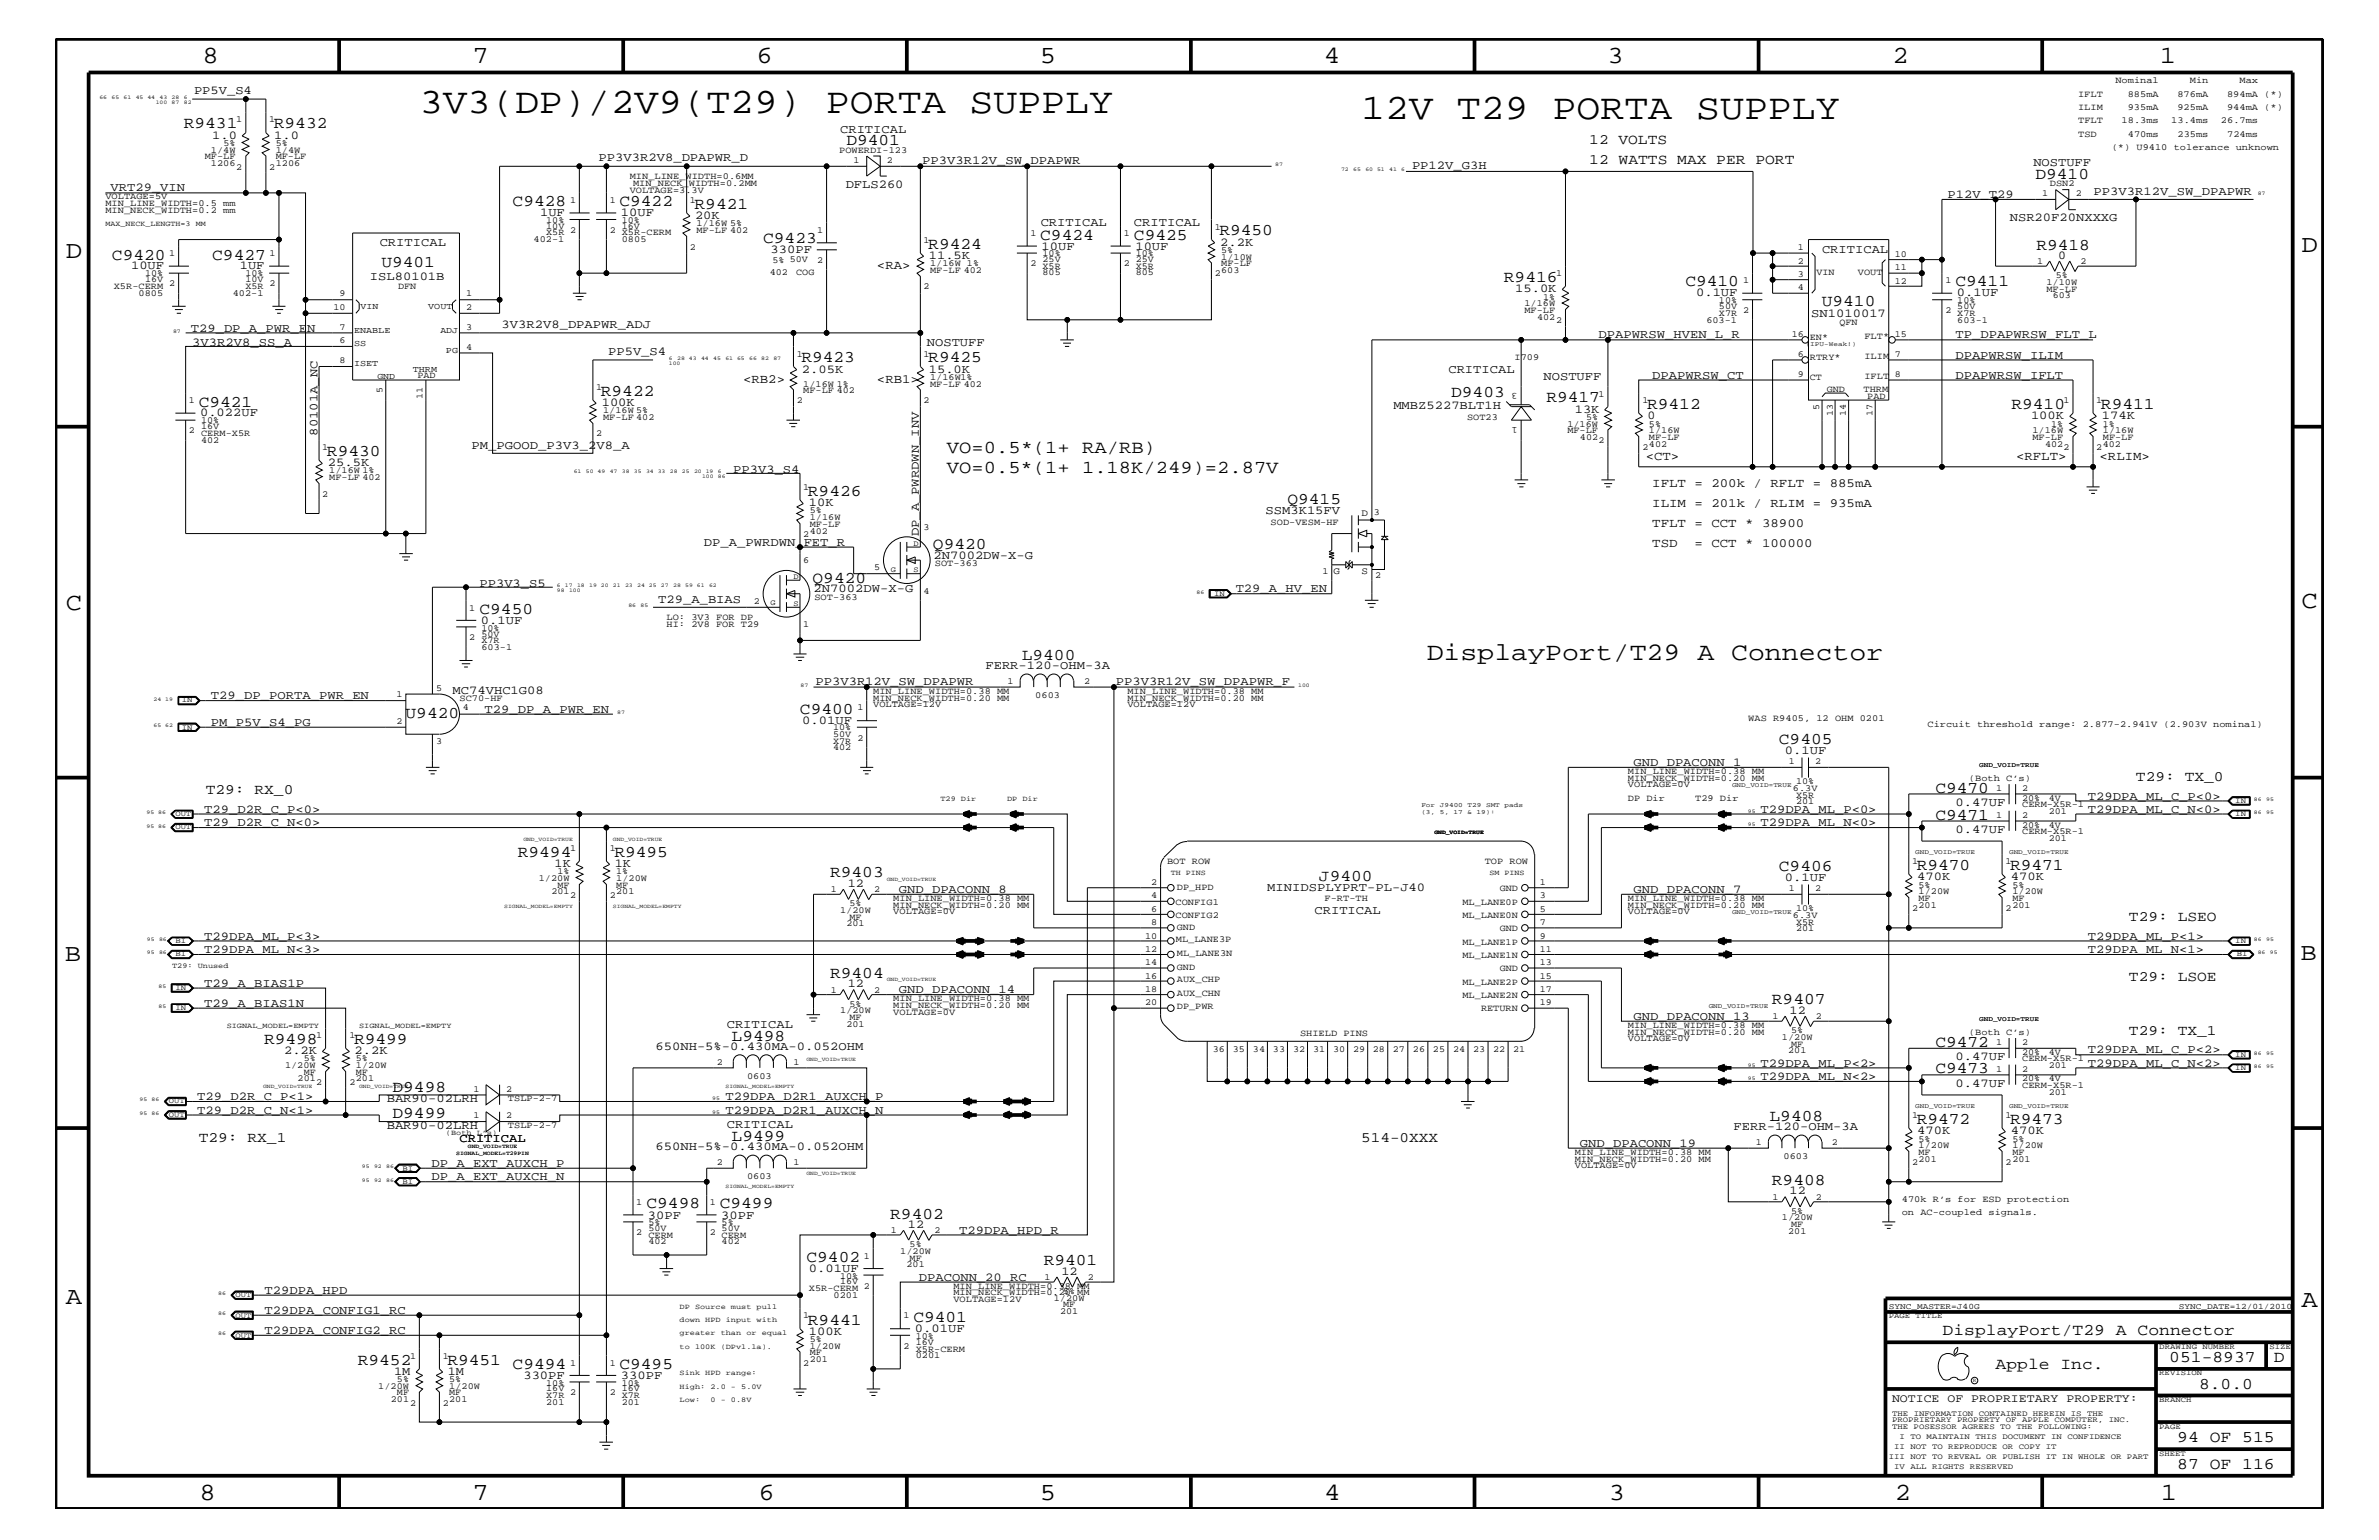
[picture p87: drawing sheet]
<svg xmlns="http://www.w3.org/2000/svg" width="432mm" height="279mm" viewBox="0 0 432 279" stroke-linecap="round" stroke-linejoin="round" font-family="sans-serif">
<defs><g id="words">
<g font-size="6.5">
<text x="76.1" y="20.4">3V3(DP)/2V9(T29) PORTA SUPPLY</text>
<text x="247.1" y="21.6">12V T29 PORTA SUPPLY</text>
</g>
<text font-size="4.6" x="259" y="119.8">DisplayPort/T29 A Connector</text>
<g font-size="4.5">
<text x="36.7" y="11.5">8</text>
<text x="85.8" y="11.5">7</text>
<text x="137.3" y="11.5">6</text>
<text x="188.7" y="11.5">5</text>
<text x="240.3" y="11.5">4</text>
<text x="291.8" y="11.5">3</text>
<text x="343.5" y="11.5">2</text>
<text x="392" y="11.5">1</text>
<text x="11.9" y="46.8">D</text>
<text x="417.7" y="45.7">D</text>
<text x="11.9" y="110.6">C</text>
<text x="417.7" y="110.3">C</text>
<text x="11.8" y="174.3">B</text>
<text x="417.6" y="174.2">B</text>
<text x="11.9" y="236.7">A</text>
<text x="417.7" y="237.1">A</text>
<text x="36.2" y="272.1">8</text>
<text x="85.8" y="272.1">7</text>
<text x="137.7" y="272.1">6</text>
<text x="188.7" y="272.1">5</text>
<text x="240.4" y="272.1">4</text>
<text x="292" y="272.1">3</text>
<text x="343.9" y="272.1">2</text>
<text x="392.2" y="272.1">1</text>
</g>
<g font-size="3.3">
<text x="171.9" y="82.2">VO=0.5*(1+ RA/RB)</text>
<text x="171.9" y="85.9">VO=0.5*(1+ 1.18K/249)=2.87V</text>
</g>
<g font-size="3">
<text x="33.4" y="23.3">R9431</text>
<text x="49.7" y="23.3">R9432</text>
<text x="153.6" y="26.4">D9401</text>
<text x="369.4" y="32.5">D9410</text>
<text x="93" y="37.4">C9428</text>
<text x="112.4" y="37.4">C9422</text>
<text x="126.1" y="37.9">R9421</text>
<text x="20.3" y="47.1">C9420</text>
<text x="38.5" y="47.1">C9427</text>
<text x="138.5" y="44.1">C9423</text>
<text x="168.5" y="45.2">R9424</text>
<text x="188.8" y="43.5">C9424</text>
<text x="205.8" y="43.5">C9425</text>
<text x="221.3" y="42.7">R9450</text>
<text x="369.6" y="45.3">R9418</text>
<text x="69.2" y="48.5">U9401</text>
<text x="273" y="51.3">R9416</text>
<text x="305.9" y="51.9">C9410</text>
<text x="354.9" y="51.9">C9411</text>
<text x="330.7" y="55.6">U9410</text>
<text x="145.5" y="65.7">R9423</text>
<text x="168.5" y="65.7">R9425</text>
<text x="109.1" y="71.8">R9422</text>
<text x="263.4" y="72">D9403</text>
<text x="36.1" y="73.8">C9421</text>
<text x="280.7" y="73">R9417</text>
<text x="299" y="74.3">R9412</text>
<text x="365.1" y="74.3">R9410</text>
<text x="381.3" y="74.3">R9411</text>
<text x="59.4" y="82.7">R9430</text>
<text x="146.6" y="90">R9426</text>
<text x="233.7" y="91.4">Q9415</text>
<text x="169.3" y="99.7">Q9420</text>
<text x="147.5" y="105.8">Q9420</text>
<text x="87" y="111.4">C9450</text>
<text x="185.5" y="119.7">L9400</text>
<text x="73.6" y="130.2">U9420</text>
<text x="145.2" y="129.6">C9400</text>
<text x="322.9" y="135">C9405</text>
<text x="351.3" y="143.9">C9470</text>
<text x="351.3" y="148.7">C9471</text>
<text x="94" y="155.5">R9494</text>
<text x="111.5" y="155.5">R9495</text>
<text x="150.7" y="159.2">R9403</text>
<text x="239.4" y="159.9">J9400</text>
<text x="322.9" y="158">C9406</text>
<text x="347.9" y="157.9">R9470</text>
<text x="364.8" y="157.9">R9471</text>
<text x="150.7" y="177.4">R9404</text>
<text x="321.6" y="182.2">R9407</text>
<text x="47.9" y="189.4">R9498</text>
<text x="64.3" y="189.4">R9499</text>
<text x="132.8" y="188.8">L9498</text>
<text x="351.3" y="189.9">C9472</text>
<text x="351.3" y="194.8">C9473</text>
<text x="71.2" y="198.1">D9498</text>
<text x="71.2" y="202.9">D9499</text>
<text x="321.2" y="203.4">L9408</text>
<text x="347.9" y="204">R9472</text>
<text x="364.8" y="204">R9473</text>
<text x="132.8" y="207">L9499</text>
<text x="321.6" y="215">R9408</text>
<text x="117.3" y="219.2">C9498</text>
<text x="130.6" y="219.2">C9499</text>
<text x="161.6" y="221.1">R9402</text>
<text x="146.4" y="229">C9402</text>
<text x="189.4" y="229.6">R9401</text>
<text x="165.8" y="239.9">C9401</text>
<text x="146.6" y="240.3">R9441</text>
<text x="352.6" y="242.3">DisplayPort/T29 A Connector</text>
<text x="64.9" y="247.6">R9452</text>
<text x="81.2" y="247.6">R9451</text>
<text x="93" y="248.4">C9494</text>
<text x="112.4" y="248.4">C9495</text>
<text x="362.2" y="248.4">Apple Inc.</text>
<text x="393.7" y="247.1">051-8937</text>
<text x="399.2" y="252">8.0.0</text>
<text x="412.7" y="247.1">D</text>
<text x="395.2" y="261.6">94 OF 515</text>
<text x="395.2" y="266.6">87 OF 116</text>
</g>
<g font-size="2.6">
<text x="288.5" y="26.1">12 VOLTS</text>
<text x="288.5" y="29.7">12 WATTS MAX PER PORT</text>
<text x="387.7" y="141.7">T29: TX_0</text>
<text x="37.3" y="144">T29: RX_0</text>
<text x="386.4" y="167.1">T29: LSEO</text>
<text x="386.4" y="178">T29: LSOE</text>
<text x="386.4" y="187.7">T29: TX_1</text>
<text x="36.1" y="207.1">T29: RX_1</text>
<text x="247.1" y="207.1">514-0XXX</text>
</g>
<g font-size="2.3">
<text x="159.2" y="48.9">&lt;RA&gt;</text>
<text x="134.9" y="69.5">&lt;RB2&gt;</text>
<text x="159.2" y="69.5">&lt;RB1&gt;</text>
<text x="298.7" y="83.5">&lt;CT&gt;</text>
<text x="365.9" y="83.5">&lt;RFLT&gt;</text>
<text x="381.1" y="83.5">&lt;RLIM&gt;</text>
<text x="299.9" y="88.3">IFLT = 200k / RFLT = 885mA</text>
<text x="299.9" y="92">ILIM = 201k / RLIM = 935mA</text>
<text x="299.9" y="95.6">TFLT = CCT * 38900</text>
<text x="299.9" y="99.3">TSD</text>
<text x="307.6" y="99.3">= CCT * 100000</text>
</g>
<g font-size="2.2">
<text x="35.2" y="17.1">PP5V_S4</text>
<text x="38.5" y="25.2">1.0</text>
<text x="49.8" y="25.2">1.0</text>
<text x="108.6" y="29.2">PP3V3R2V8_DPAPWR_D</text>
<text x="152.5" y="24.1">CRITICAL</text>
<text x="167.4" y="29.7">PP3V3R12V_SW_DPAPWR</text>
<text x="20.1" y="34.7">VRT29_VIN</text>
<text x="153.5" y="34.1">DFLS260</text>
<text x="256.3" y="30.6">PP12V_G3H</text>
<text x="353.5" y="35.9">P12V_T29</text>
<text x="369.1" y="30.2">NOSTUFF</text>
<text x="380" y="35.3">PP3V3R12V_SW_DPAPWR</text>
<text x="98" y="39.2">1UF</text>
<text x="112.7" y="39.2">10UF</text>
<text x="126.2" y="39.7">20K</text>
<text x="188.9" y="41">CRITICAL</text>
<text x="205.8" y="41">CRITICAL</text>
<text x="364.8" y="40.2">NSR20F20NXXXG</text>
<text x="68.9" y="44.6">CRITICAL</text>
<text x="139.9" y="45.9">330PF</text>
<text x="168.6" y="47">11.5K</text>
<text x="189.1" y="45.3">10UF</text>
<text x="206.1" y="45.3">10UF</text>
<text x="221.5" y="44.6">2.2K</text>
<text x="330.7" y="45.9">CRITICAL</text>
<text x="373.6" y="47">0</text>
<text x="23.8" y="48.9">10UF</text>
<text x="43.5" y="48.9">1UF</text>
<text x="67.1" y="50.8">ISL80101B</text>
<text x="275" y="53">15.0K</text>
<text x="307.8" y="53.8">0.1UF</text>
<text x="355.2" y="53.8">0.1UF</text>
<text x="91" y="59.5">3V3R2V8_DPAPWR_ADJ</text>
<text x="328.8" y="57.5">SN1010017</text>
<text x="34.6" y="60.2">T29_DP_A_PWR_EN</text>
<text x="34.9" y="62.9">3V3R2V8_SS_A</text>
<text x="110.4" y="64.5">PP5V_S4</text>
<text x="168.2" y="62.9">NOSTUFF</text>
<text x="290.2" y="61.4">DPAPWRSW_HVEN_L_R</text>
<text x="354.9" y="65.1">DPAPWRSW_ILIM</text>
<text x="354.9" y="61.4">TP_DPAPWRSW_FLT_L</text>
<text x="145.5" y="67.6">2.05K</text>
<text x="168.6" y="67.6">15.0K</text>
<text x="262.9" y="67.7">CRITICAL</text>
<text x="280.2" y="68.9">NOSTUFF</text>
<text x="299.9" y="68.7">DPAPWRSW_CT</text>
<text x="354.9" y="68.7">DPAPWRSW_IFLT</text>
<text x="36.3" y="75.6">0.022UF</text>
<text x="109.2" y="73.7">100K</text>
<text x="252.9" y="74.2">MMBZ5227BLT1H</text>
<text x="285.8" y="74.9">13K</text>
<text x="299" y="76.1">0</text>
<text x="368.6" y="76.1">100K</text>
<text x="381.5" y="76.1">174K</text>
<text x="57.7" y="79" transform="rotate(-90 57.7 79)">80101A_NC</text>
<text x="85.6" y="81.4">PM_PGOOD_P3V3_2V8_A</text>
<text x="59.5" y="84.5">25.5K</text>
<text x="133.1" y="85.9">PP3V3_S4</text>
<text x="146.8" y="91.8">10K</text>
<text x="229.7" y="93.3">SSM3K15FV</text>
<text x="127.8" y="99">DP_A_PWRDWN_FET_R</text>
<text x="166.8" y="97.3" transform="rotate(-90 166.8 97.3)">DP_A_PWRDWN_INV</text>
<text x="169.4" y="101.4">2N7002DW-X-G</text>
<text x="87" y="106.5">PP3V3_S5</text>
<text x="147.7" y="107.5">2N7002DW-X-G</text>
<text x="224.3" y="107.5">T29_A_HV_EN</text>
<text x="87.3" y="113.1">0.1UF</text>
<text x="119.5" y="109.3">T29_A_BIAS</text>
<text x="82.1" y="125.9">MC74VHC1G08</text>
<text x="148" y="124.3">PP3V3R12V_SW_DPAPWR</text>
<text x="178.9" y="121.4">FERR-120-OHM-3A</text>
<text x="202.5" y="124.3">PP3V3R12V_SW_DPAPWR_F</text>
<text x="38.3" y="126.9">T29_DP_PORTA_PWR_EN</text>
<text x="38.3" y="131.7">PM_P5V_S4_PG</text>
<text x="88" y="129.3">T29_DP_A_PWR_EN</text>
<text x="145.6" y="131.3">0.01UF</text>
<text x="324" y="136.8">0.1UF</text>
<text x="296.5" y="139">GND_DPACONN_1</text>
<text x="37.1" y="147.5">T29_D2R_C_P&lt;0&gt;</text>
<text x="37.1" y="149.9">T29_D2R_C_N&lt;0&gt;</text>
<text x="319.5" y="149.9">T29DPA_ML_N&lt;0&gt;</text>
<text x="319.5" y="147.5">T29DPA_ML_P&lt;0&gt;</text>
<text x="354.9" y="146.2">0.47UF</text>
<text x="379" y="147.5">T29DPA_ML_C_N&lt;0&gt;</text>
<text x="379" y="145.1">T29DPA_ML_C_P&lt;0&gt;</text>
<text x="354.9" y="151.1">0.47UF</text>
<text x="100.7" y="157.3">1K</text>
<text x="111.6" y="157.3">1K</text>
<text x="153.9" y="160.9">12</text>
<text x="163.2" y="162">GND_DPACONN_8</text>
<text x="230" y="161.7">MINIDSPLYPRT-PL-J40</text>
<text x="296.5" y="162">GND_DPACONN_7</text>
<text x="324" y="159.9">0.1UF</text>
<text x="348" y="159.7">470K</text>
<text x="365" y="159.7">470K</text>
<text x="238.6" y="165.9">CRITICAL</text>
<text x="37.1" y="170.5">T29DPA_ML_P&lt;3&gt;</text>
<text x="37.1" y="172.9">T29DPA_ML_N&lt;3&gt;</text>
<text x="379" y="170.5">T29DPA_ML_P&lt;1&gt;</text>
<text x="379" y="172.9">T29DPA_ML_N&lt;1&gt;</text>
<text x="37.1" y="179">T29_A_BIAS1P</text>
<text x="153.9" y="179.1">12</text>
<text x="37.1" y="182.7">T29_A_BIAS1N</text>
<text x="163.2" y="180.2">GND_DPACONN_14</text>
<text x="296.5" y="185">GND_DPACONN_13</text>
<text x="324.8" y="184">12</text>
<text x="51.6" y="191.2">2.2K</text>
<text x="64.3" y="191.2">2.2K</text>
<text x="119" y="190.5">650NH-5%-0.430MA-0.052OHM</text>
<text x="131.9" y="186.5">CRITICAL</text>
<text x="379" y="191.1">T29DPA_ML_C_P&lt;2&gt;</text>
<text x="319.5" y="193.6">T29DPA_ML_P&lt;2&gt;</text>
<text x="319.5" y="195.9">T29DPA_ML_N&lt;2&gt;</text>
<text x="354.9" y="192.3">0.47UF</text>
<text x="354.9" y="197.2">0.47UF</text>
<text x="379" y="193.6">T29DPA_ML_C_N&lt;2&gt;</text>
<text x="35.8" y="202">T29_D2R_C_N&lt;1&gt;</text>
<text x="35.8" y="199.6">T29_D2R_C_P&lt;1&gt;</text>
<text x="70.2" y="200">BAR90-02LRH</text>
<text x="131.7" y="199.6">T29DPA_D2R1_AUXCH_P</text>
<text x="131.7" y="202">T29DPA_D2R1_AUXCH_N</text>
<text x="70.2" y="204.8">BAR90-02LRH</text>
<text x="83.4" y="207.1">CRITICAL</text>
<text x="119" y="208.7">650NH-5%-0.430MA-0.052OHM</text>
<text x="131.9" y="204.7">CRITICAL</text>
<text x="286.8" y="208.1">GND_DPACONN_19</text>
<text x="314.7" y="205.1">FERR-120-OHM-3A</text>
<text x="348" y="205.8">470K</text>
<text x="365" y="205.8">470K</text>
<text x="78.3" y="211.7">DP_A_EXT_AUXCH_P</text>
<text x="78.3" y="214.2">DP_A_EXT_AUXCH_N</text>
<text x="117.6" y="221.1">30PF</text>
<text x="130.9" y="221.1">30PF</text>
<text x="324.8" y="216.7">12</text>
<text x="164.8" y="222.8">12</text>
<text x="174.1" y="223.9">T29DPA_HPD_R</text>
<text x="146.8" y="230.7">0.01UF</text>
<text x="166.8" y="232.4">DPACONN_20_RC</text>
<text x="192.7" y="231.3">12</text>
<text x="48" y="238.4">T29DPA_CONFIG1_RC</text>
<text x="48" y="234.7">T29DPA_HPD</text>
<text x="48" y="242">T29DPA_CONFIG2_RC</text>
<text x="146.8" y="242.2">100K</text>
<text x="166" y="241.7">0.01UF</text>
<text x="71.5" y="249.5">1M</text>
<text x="81.3" y="249.5">1M</text>
<text x="95" y="250.1">330PF</text>
<text x="112.7" y="250.1">330PF</text>
</g>
<text font-size="2.1" x="343.4" y="254.4">NOTICE OF PROPRIETARY PROPERTY:</text>
<g font-size="1.8">
<text x="247.1" y="93.7">D</text>
<text x="242.1" y="104.2">G</text>
<text x="247.1" y="104.2">S</text>
</g>
<g font-size="1.7">
<text x="377.2" y="17.6">IFLT</text>
<text x="384" y="15.1">Nominal</text>
<text x="386.2" y="17.6">885mA</text>
<text x="395.2" y="17.6">876mA</text>
<text x="397.5" y="15.1">Min</text>
<text x="404.2" y="17.6">894mA (*)</text>
<text x="406.5" y="15.1">Max</text>
<text x="42.8" y="22.2">1</text>
<text x="48.9" y="22.2">1</text>
<text x="377.2" y="22.4">TFLT</text>
<text x="377.2" y="19.9">ILIM</text>
<text x="385.1" y="22.4">18.3ms</text>
<text x="386.2" y="19.9">935mA</text>
<text x="394.1" y="22.4">13.4ms</text>
<text x="395.2" y="19.9">925mA</text>
<text x="403.1" y="22.4">26.7ms</text>
<text x="404.2" y="19.9">944mA (*)</text>
<text x="37.2" y="28.9">MF-LF</text>
<text x="38.3" y="27.7">1/4W</text>
<text x="40.6" y="26.5">5%</text>
<text x="50" y="27.7">1/4W</text>
<text x="50" y="26.5">5%</text>
<text x="50" y="28.9">MF-LF</text>
<text x="152.3" y="27.7">POWERDI-123</text>
<text x="154.9" y="29.5">1</text>
<text x="161" y="29.5">2</text>
<text x="377.2" y="24.8">TSD</text>
<text x="383.3" y="27.2">(*) U9410 tolerance unknown</text>
<text x="386.2" y="24.8">470ms</text>
<text x="395.2" y="24.8">235ms</text>
<text x="404.2" y="24.8">724ms</text>
<text x="38.3" y="30.2">1206</text>
<text x="42.8" y="30.8">2</text>
<text x="48.9" y="30.8">2</text>
<text x="50" y="30.2">1206</text>
<text x="114.3" y="32.5">MIN_LINE_WIDTH=0.6MM</text>
<text x="114.3" y="35">VOLTAGE=3.3V</text>
<text x="114.9" y="33.7">MIN_NECK_WIDTH=0.2MM</text>
<text x="370.7" y="35.6">1</text>
<text x="372.1" y="33.7">DSN2</text>
<text x="376.8" y="35.6">2</text>
<text x="19.1" y="36.2">VOLTAGE=5V</text>
<text x="19.1" y="37.4">MIN_LINE_WIDTH=0.5 mm</text>
<text x="19.1" y="38.6">MIN_NECK_WIDTH=0.2 mm</text>
<text x="99.1" y="41.5">10V</text>
<text x="99.1" y="40.4">10%</text>
<text x="103.5" y="36.8">1</text>
<text x="110.7" y="36.8">1</text>
<text x="112.9" y="41.5">16V</text>
<text x="112.9" y="40.4">10%</text>
<text x="125.2" y="36.8">1</text>
<text x="126.4" y="41">1/16W 5%</text>
<text x="220.5" y="41.7">1</text>
<text x="30.7" y="46.5">1</text>
<text x="48.9" y="46.5">1</text>
<text x="96.9" y="44">402-1</text>
<text x="99.1" y="42.7">X5R</text>
<text x="103.5" y="42.3">2</text>
<text x="110.7" y="42.3">2</text>
<text x="112.9" y="44">0805</text>
<text x="112.9" y="42.7">X5R-CERM</text>
<text x="125.2" y="45.3">2</text>
<text x="126.4" y="42.3">MF-LF 402</text>
<text x="140.2" y="47.7">5% 50V</text>
<text x="148.3" y="42.3">1</text>
<text x="148.3" y="47.7">2</text>
<text x="167.6" y="44.1">1</text>
<text x="187" y="42.9">1</text>
<text x="189.2" y="47.6">25V</text>
<text x="189.2" y="46.5">10%</text>
<text x="204" y="42.9">1</text>
<text x="206.2" y="47.6">25V</text>
<text x="206.2" y="46.5">10%</text>
<text x="221.7" y="47.1">1/10W</text>
<text x="221.7" y="45.9">5%</text>
<text x="326.3" y="45.4">1</text>
<text x="326.3" y="47.9">2</text>
<text x="343.9" y="46.6">10</text>
<text x="369.7" y="47.9">1</text>
<text x="377.6" y="47.9">2</text>
<text x="20.7" y="52.4">X5R-CERM</text>
<text x="25.1" y="53.6">0805</text>
<text x="26.3" y="51.3">16V</text>
<text x="26.3" y="50.2">10%</text>
<text x="30.7" y="51.9">2</text>
<text x="42.2" y="53.6">402-1</text>
<text x="44.5" y="51.3">10V</text>
<text x="44.5" y="50.2">10%</text>
<text x="44.5" y="52.4">X5R</text>
<text x="48.9" y="51.9">2</text>
<text x="61.6" y="53.8">9</text>
<text x="72.3" y="52.5">DFN</text>
<text x="84.6" y="53.8">1</text>
<text x="139.7" y="50">402</text>
<text x="144.5" y="50">COG</text>
<text x="167.6" y="52.5">2</text>
<text x="168.8" y="48.3">1/16W 1%</text>
<text x="168.8" y="49.6">MF-LF 402</text>
<text x="187" y="48.3">2</text>
<text x="189.2" y="50">805</text>
<text x="189.2" y="48.8">X5R</text>
<text x="204" y="48.3">2</text>
<text x="206.2" y="50">805</text>
<text x="206.2" y="48.8">X5R</text>
<text x="220.5" y="50.2">2</text>
<text x="221.7" y="49.6">603</text>
<text x="221.7" y="48.3">MF-LF</text>
<text x="282.4" y="50.2">1</text>
<text x="316.4" y="51.3">1</text>
<text x="326.3" y="50.2">3</text>
<text x="326.3" y="52.7">4</text>
<text x="329.7" y="50">VIN</text>
<text x="337.2" y="50">VOUT</text>
<text x="343.9" y="49.1">11</text>
<text x="343.9" y="51.5">12</text>
<text x="353.1" y="51.3">1</text>
<text x="371.4" y="51.7">1/10W</text>
<text x="371.4" y="52.9">MF-LF</text>
<text x="373.1" y="50.5">5%</text>
<text x="60.5" y="56.2">10</text>
<text x="61.6" y="59.8">7</text>
<text x="84.6" y="59.8">3</text>
<text x="84.6" y="56.2">2</text>
<text x="276.7" y="55.6">1/16W</text>
<text x="276.7" y="56.8">MF-LF</text>
<text x="279" y="58">402</text>
<text x="280.1" y="54.4">1%</text>
<text x="282.4" y="58.6">2</text>
<text x="309.7" y="58.5">603-1</text>
<text x="312" y="56.1">50V</text>
<text x="312" y="55">10%</text>
<text x="312" y="57.3">X7R</text>
<text x="316.4" y="56.8">2</text>
<text x="333.9" y="59">QFN</text>
<text x="353.1" y="56.8">2</text>
<text x="355.3" y="56.1">50V</text>
<text x="355.3" y="55">10%</text>
<text x="355.3" y="58.5">603-1</text>
<text x="355.3" y="57.3">X7R</text>
<text x="372.6" y="54.1">603</text>
<text x="61.6" y="65.9">8</text>
<text x="61.6" y="62.3">6</text>
<text x="84.6" y="63.4">4</text>
<text x="144.6" y="64.7">1</text>
<text x="167.6" y="64.7">1</text>
<text x="274.9" y="65.3">I709</text>
<text x="325.2" y="61.2">16</text>
<text x="326.3" y="64.8">6</text>
<text x="328.5" y="61.7">EN*</text>
<text x="328.5" y="65.3">RTRY*</text>
<text x="338.4" y="65.1">ILIM</text>
<text x="338.4" y="61.5">FLT*</text>
<text x="343.9" y="64.8">7</text>
<text x="343.9" y="61.2">15</text>
<text x="69.4" y="71.2" transform="rotate(-90 69.4 71.2)">5</text>
<text x="75.8" y="68.5">PAD</text>
<text x="108.2" y="70.7">1</text>
<text x="145.8" y="70.1">1/16W 1%</text>
<text x="145.8" y="71.3">MF-LF 402</text>
<text x="168.8" y="68.9">1/16W1%</text>
<text x="168.8" y="70.1">MF-LF 402</text>
<text x="275.5" y="71.3" transform="rotate(-180 275.5 71.3)">3</text>
<text x="290.2" y="72">1</text>
<text x="326.3" y="68.4">9</text>
<text x="328.5" y="68.9">CT</text>
<text x="331.6" y="71.1">GND</text>
<text x="338.2" y="71.1">THRM</text>
<text x="338.4" y="68.8">IFLT</text>
<text x="343.9" y="68.4">8</text>
<text x="34.3" y="73.2">1</text>
<text x="36.5" y="77.9">16V</text>
<text x="36.5" y="76.8">10%</text>
<text x="76.7" y="72.3" transform="rotate(-90 76.7 72.3)">11</text>
<text x="109.5" y="75">1/16W 5%</text>
<text x="109.5" y="76.2">MF-LF 402</text>
<text x="144.6" y="73.2">2</text>
<text x="167.6" y="73.2">2</text>
<text x="266.3" y="76.2">SOT23</text>
<text x="275.5" y="77.4" transform="rotate(-180 275.5 77.4)">1</text>
<text x="284.5" y="77.4">1/16W</text>
<text x="287.9" y="76.2">5%</text>
<text x="298.1" y="73.2">1</text>
<text x="299.3" y="77.4">5%</text>
<text x="330.2" y="74.5" transform="rotate(-90 330.2 74.5)">5</text>
<text x="332.7" y="75.6" transform="rotate(-90 332.7 75.6)">13</text>
<text x="335" y="75.6" transform="rotate(-90 335 75.6)">14</text>
<text x="338.9" y="72.3">PAD</text>
<text x="339.9" y="75.6" transform="rotate(-90 339.9 75.6)">17</text>
<text x="372.3" y="77.4">1%</text>
<text x="374.6" y="73.2">1</text>
<text x="380.5" y="73.2">1</text>
<text x="381.7" y="77.4">1%</text>
<text x="34.3" y="78.6">2</text>
<text x="36.5" y="80.3">402</text>
<text x="36.5" y="79.1">CERM-X5R</text>
<text x="58.5" y="81.6">1</text>
<text x="108.2" y="79.2">2</text>
<text x="284.5" y="78.6">MF-LF</text>
<text x="286.8" y="79.9">402</text>
<text x="290.2" y="80.5">2</text>
<text x="298.1" y="81.6">2</text>
<text x="299.3" y="78.6">1/16W</text>
<text x="299.3" y="81.1">402</text>
<text x="299.3" y="79.9">MF-LF</text>
<text x="368.9" y="78.6">1/16W</text>
<text x="368.9" y="79.9">MF-LF</text>
<text x="371.2" y="81.1">402</text>
<text x="374.6" y="81.6">2</text>
<text x="380.5" y="81.6">2</text>
<text x="381.7" y="78.6">1/16W</text>
<text x="381.7" y="81.1">402</text>
<text x="381.7" y="79.9">MF-LF</text>
<text x="59.8" y="85.9">1/16W 1%</text>
<text x="59.8" y="87.1">MF-LF 402</text>
<text x="145.8" y="88.9">1</text>
<text x="58.5" y="90.1">2</text>
<text x="147" y="94.3">1/16W</text>
<text x="147" y="93.2">5%</text>
<text x="147" y="95.6">MF-LF</text>
<text x="230.6" y="95.2">SOD-VESM-HF</text>
<text x="249.3" y="93.5">3</text>
<text x="145.8" y="97.4">2</text>
<text x="147" y="96.8">402</text>
<text x="167.6" y="96.2">3</text>
<text x="145.8" y="102.2">6</text>
<text x="158.7" y="103.5">5</text>
<text x="167.6" y="107.7">4</text>
<text x="169.7" y="102.7">SOT-363</text>
<text x="240" y="104.1">1</text>
<text x="249.6" y="104.8">2</text>
<text x="85.2" y="110.8">1</text>
<text x="121" y="113.7">HI: 2V8 FOR T29</text>
<text x="121" y="112.6">LO: 3V3 FOR DP</text>
<text x="136.8" y="109.5">2</text>
<text x="145.8" y="113.7">1</text>
<text x="147.8" y="108.8">SOT-363</text>
<text x="85.2" y="116.2">2</text>
<text x="87.4" y="115.5">50V</text>
<text x="87.4" y="114.4">10%</text>
<text x="87.4" y="117.9">603-1</text>
<text x="87.4" y="116.7">X7R</text>
<text x="79.2" y="125.3">5</text>
<text x="158.5" y="125.9">MIN_LINE_WIDTH=0.38 MM</text>
<text x="182.9" y="124.1">1</text>
<text x="196.8" y="124.1">2</text>
<text x="204.6" y="125.9">MIN_LINE_WIDTH=0.38 MM</text>
<text x="72" y="131.3">2</text>
<text x="72" y="126.5">1</text>
<text x="83.4" y="127.1">SC70-HF</text>
<text x="84" y="128.9">4</text>
<text x="155.6" y="128.9">1</text>
<text x="158.5" y="128.3">VOLTAGE=12V</text>
<text x="158.5" y="127.1">MIN_NECK_WIDTH=0.20 MM</text>
<text x="187.9" y="126.6">0603</text>
<text x="204.6" y="128.3">VOLTAGE=12V</text>
<text x="204.6" y="127.1">MIN_NECK_WIDTH=0.20 MM</text>
<text x="317.3" y="130.8">WAS R9405, 12 OHM 0201</text>
<text x="349.8" y="131.9">Circuit threshold range: 2.877-2.941V (2.903V nominal)</text>
<text x="79.2" y="135">3</text>
<text x="151.2" y="134.9">X7R</text>
<text x="151.2" y="136.1">402</text>
<text x="151.2" y="132.5">10%</text>
<text x="151.2" y="133.6">50V</text>
<text x="155.6" y="134.4">2</text>
<text x="295.5" y="141.7">MIN_NECK_WIDTH=0.20 MM</text>
<text x="295.5" y="140.4">MIN_LINE_WIDTH=0.38 MM</text>
<text x="295.5" y="142.9">VOLTAGE=0V</text>
<text x="324.7" y="138.6">1</text>
<text x="325.4" y="143.5">6.3V</text>
<text x="326" y="142.3">10%</text>
<text x="329.4" y="138.6">2</text>
<text x="357.4" y="141.7">(Both C’s)</text>
<text x="362.3" y="143.5">1</text>
<text x="367" y="143.5">2</text>
<text x="295.5" y="145.3">DP Dir</text>
<text x="307.7" y="145.3">T29 Dir</text>
<text x="326" y="145.9">201</text>
<text x="326" y="144.7">X5R</text>
<text x="362.3" y="148.4">1</text>
<text x="367" y="148.4">2</text>
<text x="367" y="145.3">20%</text>
<text x="367" y="146.5">CERM-X5R-1</text>
<text x="371.9" y="145.3">4V</text>
<text x="371.9" y="147.7">201</text>
<text x="103.5" y="154.4">1</text>
<text x="110.7" y="154.4">1</text>
<text x="367" y="150.1">20%</text>
<text x="367" y="151.3">CERM-X5R-1</text>
<text x="371.9" y="150.1">4V</text>
<text x="371.9" y="152.6">201</text>
<text x="97.8" y="159.9">1/20W</text>
<text x="101.2" y="158.6">1%</text>
<text x="101.2" y="161.1">MF</text>
<text x="111.8" y="158.6">1%</text>
<text x="111.8" y="161.1">MF</text>
<text x="111.8" y="159.9">1/20W</text>
<text x="150.8" y="161.9">1</text>
<text x="158.7" y="161.9">2</text>
<text x="209" y="160.6">2</text>
<text x="211.8" y="156.8">BOT ROW</text>
<text x="213.6" y="161.4">DP_HPD</text>
<text x="269.5" y="156.8">TOP ROW</text>
<text x="272.2" y="161.7">GND</text>
<text x="279.5" y="160.6">1</text>
<text x="324.7" y="161.7">1</text>
<text x="329.4" y="161.7">2</text>
<text x="347" y="156.8">1</text>
<text x="348.2" y="161.1">5%</text>
<text x="364" y="156.8">1</text>
<text x="365.3" y="161.1">5%</text>
<text x="100.1" y="162.2">201</text>
<text x="103.5" y="162.8">2</text>
<text x="110.7" y="162.8">2</text>
<text x="111.8" y="162.2">201</text>
<text x="152.5" y="165.6">1/20W</text>
<text x="154.2" y="166.9">MF</text>
<text x="154.2" y="164.5">5%</text>
<text x="162.1" y="165.9">VOLTAGE=0V</text>
<text x="162.1" y="163.5">MIN_LINE_WIDTH=0.38 MM</text>
<text x="162.1" y="164.7">MIN_NECK_WIDTH=0.20 MM</text>
<text x="209" y="163">4</text>
<text x="209" y="165.4">6</text>
<text x="209" y="167.8">8</text>
<text x="213.4" y="164.1">CONFIG1</text>
<text x="213.4" y="166.5">CONFIG2</text>
<text x="240.4" y="163.5">F-RT-TH</text>
<text x="265.4" y="164.1">ML_LANE0P</text>
<text x="265.4" y="166.5">ML_LANE0N</text>
<text x="279.5" y="167.8">7</text>
<text x="279.5" y="165.4">5</text>
<text x="279.5" y="163">3</text>
<text x="295.5" y="164.7">MIN_NECK_WIDTH=0.20 MM</text>
<text x="295.5" y="163.5">MIN_LINE_WIDTH=0.38 MM</text>
<text x="295.5" y="165.9">VOLTAGE=0V</text>
<text x="325.4" y="166.5">6.3V</text>
<text x="326" y="165.3">10%</text>
<text x="326" y="167.8">X5R</text>
<text x="347" y="165.3">2</text>
<text x="348.2" y="162.2">1/20W</text>
<text x="348.2" y="164.7">201</text>
<text x="348.2" y="163.5">MF</text>
<text x="364" y="165.3">2</text>
<text x="365.3" y="162.2">1/20W</text>
<text x="365.3" y="164.7">201</text>
<text x="365.3" y="163.5">MF</text>
<text x="153.6" y="168.1">201</text>
<text x="207.9" y="172.7">12</text>
<text x="207.9" y="170.3">10</text>
<text x="213.4" y="170.9">ML_LANE3P</text>
<text x="213.6" y="173.4">ML_LANE3N</text>
<text x="213.6" y="168.7">GND</text>
<text x="265.4" y="173.8">ML_LANE1N</text>
<text x="265.4" y="171.4">ML_LANE1P</text>
<text x="272.2" y="168.9">GND</text>
<text x="279.5" y="172.7">11</text>
<text x="279.5" y="170.3">9</text>
<text x="326" y="168.9">201</text>
<text x="207.9" y="179.9">18</text>
<text x="207.9" y="177.6">16</text>
<text x="207.9" y="175.1">14</text>
<text x="213.6" y="176">GND</text>
<text x="213.6" y="178.3">AUX_CHP</text>
<text x="265.4" y="178.7">ML_LANE2P</text>
<text x="272.2" y="176.2">GND</text>
<text x="279.5" y="175.1">13</text>
<text x="279.5" y="179.9">17</text>
<text x="279.5" y="177.6">15</text>
<text x="150.8" y="180.1">1</text>
<text x="152.5" y="183.8">1/20W</text>
<text x="154.2" y="185">MF</text>
<text x="154.2" y="182.7">5%</text>
<text x="158.7" y="180.1">2</text>
<text x="162.1" y="184.1">VOLTAGE=0V</text>
<text x="162.1" y="181.6">MIN_LINE_WIDTH=0.38 MM</text>
<text x="162.1" y="182.9">MIN_NECK_WIDTH=0.20 MM</text>
<text x="207.9" y="182.4">20</text>
<text x="213.6" y="183.1">DP_PWR</text>
<text x="213.6" y="180.7">AUX_CHN</text>
<text x="265.4" y="181">ML_LANE2N</text>
<text x="268.8" y="183.5">RETURN</text>
<text x="279.5" y="182.4">19</text>
<text x="321.7" y="184.9">1</text>
<text x="329.6" y="184.9">2</text>
<text x="57.4" y="188.3">1</text>
<text x="63.4" y="188.3">1</text>
<text x="153.6" y="186.3">201</text>
<text x="220.1" y="190.9">36</text>
<text x="223.8" y="190.9">35</text>
<text x="227.4" y="190.9">34</text>
<text x="231.1" y="190.9">33</text>
<text x="234.7" y="190.9">32</text>
<text x="236" y="188">SHIELD PINS</text>
<text x="238.3" y="190.9">31</text>
<text x="242" y="190.9">30</text>
<text x="245.6" y="190.9">29</text>
<text x="249.2" y="190.9">28</text>
<text x="252.8" y="190.9">27</text>
<text x="256.5" y="190.9">26</text>
<text x="260.1" y="190.9">25</text>
<text x="263.7" y="190.9">24</text>
<text x="267.4" y="190.9">23</text>
<text x="271" y="190.9">22</text>
<text x="274.7" y="190.9">21</text>
<text x="295.5" y="187.7">MIN_NECK_WIDTH=0.20 MM</text>
<text x="295.5" y="186.5">MIN_LINE_WIDTH=0.38 MM</text>
<text x="295.5" y="188.9">VOLTAGE=0V</text>
<text x="323.4" y="188.7">1/20W</text>
<text x="324.6" y="191.1">201</text>
<text x="325.1" y="187.5">5%</text>
<text x="325.1" y="189.9">MF</text>
<text x="357.4" y="187.7">(Both C’s)</text>
<text x="362.3" y="189.5">1</text>
<text x="367" y="189.5">2</text>
<text x="367" y="191.4">20%</text>
<text x="371.9" y="191.4">4V</text>
<text x="51.7" y="193.7">1/20W</text>
<text x="54" y="196.2">201</text>
<text x="55.1" y="192.6">5%</text>
<text x="55.1" y="195">MF</text>
<text x="57.4" y="196.8">2</text>
<text x="63.4" y="196.8">2</text>
<text x="64.6" y="193.7">1/20W</text>
<text x="64.6" y="192.6">5%</text>
<text x="64.6" y="196.2">201</text>
<text x="64.6" y="195">MF</text>
<text x="130.1" y="193.2">2</text>
<text x="135.6" y="195.7">0603</text>
<text x="144" y="193.2">1</text>
<text x="362.3" y="194.4">1</text>
<text x="367" y="194.4">2</text>
<text x="367" y="192.6">CERM-X5R-1</text>
<text x="367" y="196.2">20%</text>
<text x="367" y="197.4">CERM-X5R-1</text>
<text x="371.9" y="196.2">4V</text>
<text x="371.9" y="193.7">201</text>
<text x="85.9" y="198.1">1</text>
<text x="85.9" y="202.9">1</text>
<text x="91.9" y="198.1">2</text>
<text x="91.9" y="202.9">2</text>
<text x="92.2" y="199.8">TSLP-2-7</text>
<text x="347" y="202.9">1</text>
<text x="364" y="202.9">1</text>
<text x="371.9" y="198.7">201</text>
<text x="92.2" y="204.7">TSLP-2-7</text>
<text x="285.8" y="209.6">MIN_LINE_WIDTH=0.38 MM</text>
<text x="318.7" y="207.7">1</text>
<text x="332.5" y="207.7">2</text>
<text x="348.2" y="208.3">1/20W</text>
<text x="348.2" y="207.1">5%</text>
<text x="348.2" y="209.6">MF</text>
<text x="365.3" y="208.3">1/20W</text>
<text x="365.3" y="207.1">5%</text>
<text x="365.3" y="209.6">MF</text>
<text x="130.1" y="211.4">2</text>
<text x="135.6" y="213.9">0603</text>
<text x="144" y="211.4">1</text>
<text x="285.8" y="211.9">VOLTAGE=0V</text>
<text x="285.8" y="210.8">MIN_NECK_WIDTH=0.20 MM</text>
<text x="323.7" y="210.3">0603</text>
<text x="347" y="211.4">2</text>
<text x="348.2" y="210.8">201</text>
<text x="364" y="211.4">2</text>
<text x="365.3" y="210.8">201</text>
<text x="115.5" y="218.6">1</text>
<text x="128.9" y="218.6">1</text>
<text x="321.7" y="217.7">1</text>
<text x="323.4" y="221.4">1/20W</text>
<text x="325.1" y="220.2">5%</text>
<text x="329.6" y="217.7">2</text>
<text x="345.2" y="218">470k R’s for ESD protection</text>
<text x="345.2" y="220.4">on AC-coupled signals.</text>
<text x="115.5" y="224.1">2</text>
<text x="117.7" y="223.4">50V</text>
<text x="117.7" y="222.3">5%</text>
<text x="117.7" y="225.7">402</text>
<text x="117.7" y="224.6">CERM</text>
<text x="128.9" y="224.1">2</text>
<text x="131" y="223.4">50V</text>
<text x="131" y="222.3">5%</text>
<text x="131" y="225.7">402</text>
<text x="131" y="224.6">CERM</text>
<text x="161.7" y="223.7">1</text>
<text x="163.4" y="227.5">1/20W</text>
<text x="165.1" y="226.3">5%</text>
<text x="169.6" y="223.7">2</text>
<text x="324.6" y="223.9">201</text>
<text x="325.1" y="222.6">MF</text>
<text x="152.5" y="232">10%</text>
<text x="152.5" y="233">16V</text>
<text x="156.8" y="228.4">1</text>
<text x="156.8" y="233.8">2</text>
<text x="164.5" y="229.9">201</text>
<text x="165.1" y="228.7">MF</text>
<text x="173.1" y="233.8">MIN_LINE_WIDTH=0.38 MM</text>
<text x="189.6" y="232.2">1</text>
<text x="197.4" y="232.2">2</text>
<text x="145.8" y="239.2">1</text>
<text x="146.8" y="234.3">X5R-CERM</text>
<text x="151.3" y="235.5">0201</text>
<text x="164" y="239.2">1</text>
<text x="173.1" y="236.2">VOLTAGE=12V</text>
<text x="173.1" y="235">MIN_NECK_WIDTH=0.20 MM</text>
<text x="191.3" y="236">1/20W</text>
<text x="192.4" y="238.4">201</text>
<text x="193" y="237.2">MF</text>
<text x="193" y="234.7">5%</text>
<text x="147" y="245.9">MF</text>
<text x="147" y="243.5">5%</text>
<text x="147" y="244.7">1/20W</text>
<text x="164" y="244.7">2</text>
<text x="166.2" y="245.2">X5R-CERM</text>
<text x="166.2" y="242.9">10%</text>
<text x="166.2" y="244">16V</text>
<text x="68.7" y="252">1/20W</text>
<text x="72.1" y="250.7">5%</text>
<text x="74.4" y="246.5">1</text>
<text x="80.3" y="246.5">1</text>
<text x="81.5" y="252">1/20W</text>
<text x="81.5" y="250.7">5%</text>
<text x="99.1" y="251.4">10%</text>
<text x="103.5" y="247.8">1</text>
<text x="110.7" y="247.8">1</text>
<text x="112.9" y="251.4">10%</text>
<text x="145.8" y="247.8">2</text>
<text x="147" y="247.1">201</text>
<text x="166.2" y="246.4">0201</text>
<text x="71" y="254.4">201</text>
<text x="72.1" y="253.2">MF</text>
<text x="74.4" y="255">2</text>
<text x="80.3" y="255">2</text>
<text x="81.5" y="254.4">201</text>
<text x="81.5" y="253.2">MF</text>
<text x="99.1" y="252.4">16V</text>
<text x="99.1" y="254.9">201</text>
<text x="99.1" y="253.7">X7R</text>
<text x="103.5" y="253.2">2</text>
<text x="110.7" y="253.2">2</text>
<text x="112.9" y="252.4">16V</text>
<text x="112.9" y="254.9">201</text>
<text x="112.9" y="253.7">X7R</text>
</g>
<g font-size="1.6">
<text x="65.4" y="56.1">VIN</text>
<text x="77.7" y="56.1">VOUT</text>
<text x="64.3" y="62.9">SS</text>
<text x="64.3" y="60.4">ENABLE</text>
<text x="79.9" y="60.4">ADJ</text>
<text x="80.9" y="64">PG</text>
<text x="64.3" y="66.5">ISET</text>
<text x="68.5" y="68.7">GND</text>
<text x="74.9" y="67.5">THRM</text>
</g>
<g font-size="1.5">
<text x="342.8" y="237.4">SYNC_MASTER=J40G</text>
<text x="395.5" y="237.4">SYNC_DATE=12/01/2010</text>
</g>
<g font-size="1.4">
<text x="19.1" y="41">MAX_NECK_LENGTH=3 MM</text>
<text x="165.8" y="99">D</text>
<text x="144" y="105">D</text>
<text x="161.7" y="103.7">G</text>
<text x="165.8" y="103.8">S</text>
<text x="139.9" y="109.8">G</text>
<text x="144" y="109.9">S</text>
<text x="220.4" y="108.1">IN</text>
<text x="33" y="127.5">IN</text>
<text x="33" y="132.4">IN</text>
<text x="31.8" y="148.1">OUT</text>
<text x="170.7" y="145.3">T29 Dir</text>
<text x="182.8" y="145.3">DP Dir</text>
<text x="405.7" y="145.7">IN</text>
<text x="405.7" y="148.1">IN</text>
<text x="31.8" y="150.5">OUT</text>
<text x="212.5" y="158.8">TH PINS</text>
<text x="270.3" y="158.8">SM PINS</text>
<text x="31.8" y="171.1">BI</text>
<text x="31.8" y="173.5">BI</text>
<text x="405.7" y="171.1">IN</text>
<text x="406" y="173.5">BI</text>
<text x="31.2" y="175.6">T29: Unused</text>
<text x="31.8" y="179.6">IN</text>
<text x="31.8" y="183.2">IN</text>
<text x="41.1" y="186.5">SIGNAL_MODEL=EMPTY</text>
<text x="65.2" y="186.5">SIGNAL_MODEL=EMPTY</text>
<text x="405.7" y="191.7">IN</text>
<text x="405.7" y="194.2">IN</text>
<text x="30.6" y="200.2">OUT</text>
<text x="30.6" y="202.6">OUT</text>
<text x="80.9" y="205.9">(Both L’s)</text>
<text x="73.1" y="212.4">BI</text>
<text x="73.1" y="214.7">BI</text>
<text x="42.8" y="235.4">OUT</text>
<text x="42.8" y="239">OUT</text>
<text x="123.4" y="237.4">DP Source must pull</text>
<text x="123.4" y="239.9">down HPD input with</text>
<text x="342.8" y="239.2">PAGE TITLE</text>
<text x="42.8" y="242.7">OUT</text>
<text x="123.4" y="244.7">to 100K (DPv1.1a).</text>
<text x="123.4" y="242.3">greater than or equal</text>
<text x="391.9" y="244.7">DRAWING NUMBER</text>
<text x="411.9" y="244.7">SIZE</text>
<text x="123.4" y="249.5">Sink HPD range:</text>
<text x="123.4" y="252">High: 2.0 - 5.0V</text>
<text x="391.9" y="249.5">REVISION</text>
<text x="123.4" y="254.4">Low:</text>
<text x="128.9" y="254.4">0 - 0.8V</text>
<text x="343.4" y="256.8">THE INFORMATION CONTAINED HEREIN IS THE</text>
<text x="391.9" y="254.4">BRANCH</text>
<text x="343.4" y="259.3">THE POSESSOR AGREES TO THE FOLLOWING:</text>
<text x="343.4" y="258">PROPRIETARY PROPERTY OF APPLE COMPUTER, INC.</text>
<text x="343.8" y="262.9">II NOT TO REPRODUCE OR COPY IT</text>
<text x="344.8" y="261.1">I TO MAINTAIN THIS DOCUMENT IN CONFIDENCE</text>
<text x="391.9" y="259.3">PAGE</text>
<text x="342.8" y="264.7">III NOT TO REVEAL OR PUBLISH IT IN WHOLE OR PART</text>
<text x="343.8" y="266.6">IV ALL RIGHTS RESERVED</text>
<text x="391.9" y="264.1">SHEET</text>
</g>
<g font-size="1.2">
<text x="327.7" y="62.9">(IPU-Weak!)</text>
<text x="314.4" y="142.9">GND_VOID=TRUE</text>
<text x="359.2" y="139.2">GND_VOID=TRUE</text>
<text x="258" y="146.5">For</text>
<text x="258" y="147.7">(3,</text>
<text x="261.3" y="147.7">5,</text>
<text x="261.3" y="146.5">J9400</text>
<text x="263.8" y="147.7">17</text>
<text x="266.3" y="147.7">&amp;</text>
<text x="266.4" y="146.5">T29</text>
<text x="268" y="147.7">19):</text>
<text x="269.7" y="146.5">SMT</text>
<text x="273.1" y="146.5">pads</text>
<text x="347.6" y="155">GND_VOID=TRUE</text>
<text x="364.7" y="155">GND_VOID=TRUE</text>
<text x="314.4" y="165.9">GND_VOID=TRUE</text>
<text x="310.1" y="182.9">GND_VOID=TRUE</text>
<text x="359.2" y="185.3">GND_VOID=TRUE</text>
<text x="347.6" y="201">GND_VOID=TRUE</text>
<text x="364.7" y="201">GND_VOID=TRUE</text>
</g>
<g font-size="1">
<text x="18" y="18">66</text>
<text x="20.2" y="18">65</text>
<text x="22.4" y="18">61</text>
<text x="24.6" y="18">45 44</text>
<text x="29" y="18">43</text>
<text x="31.2" y="18">28</text>
<text x="33.4" y="18">6</text>
<text x="28.3" y="18.9">100</text>
<text x="31.2" y="18.9">87</text>
<text x="33.4" y="18.9">82</text>
<text x="231.5" y="30.2">87</text>
<text x="243.4" y="31.1">72</text>
<text x="245.6" y="31.1">65</text>
<text x="247.8" y="31.1">60 51</text>
<text x="252.1" y="31.1">41</text>
<text x="254.3" y="31.1">6</text>
<text x="409.8" y="35.3">87</text>
<text x="31.4" y="60.4">87</text>
<text x="121.4" y="65.3">6</text>
<text x="122.9" y="65.3">28 43</text>
<text x="127.3" y="65.3">44</text>
<text x="129.5" y="65.3">45</text>
<text x="131.7" y="65.3">61 65</text>
<text x="136" y="65.3">66</text>
<text x="138.2" y="65.3">82</text>
<text x="140.4" y="65.3">87</text>
<text x="121.4" y="66.2">100</text>
<text x="104.1" y="85.9">61</text>
<text x="106.3" y="85.9">50 49</text>
<text x="110.7" y="85.9">47</text>
<text x="112.9" y="85.9">38</text>
<text x="115.1" y="85.9">35</text>
<text x="117.3" y="85.9">34 33</text>
<text x="121.6" y="85.9">28</text>
<text x="123.8" y="85.9">25</text>
<text x="126" y="85.9">20 19</text>
<text x="127.4" y="86.7">100</text>
<text x="130.3" y="86.7">86</text>
<text x="130.3" y="85.9">6</text>
<text x="101.1" y="106.5">6</text>
<text x="101.1" y="107.4">98</text>
<text x="102.5" y="106.5">17</text>
<text x="103.3" y="107.4">100</text>
<text x="104.7" y="106.5">18</text>
<text x="106.9" y="106.5">19 20</text>
<text x="111.3" y="106.5">21</text>
<text x="113.5" y="106.5">23</text>
<text x="115.7" y="106.5">24 25</text>
<text x="120" y="106.5">27</text>
<text x="122.2" y="106.5">28</text>
<text x="124.4" y="106.5">59 61</text>
<text x="128.7" y="106.5">62</text>
<text x="217.2" y="107.7">86</text>
<text x="114" y="110.2">86</text>
<text x="116.2" y="110.2">85</text>
<text x="145.3" y="124.7">87</text>
<text x="235.6" y="124.7">100</text>
<text x="27.9" y="131.9">65 62</text>
<text x="27.9" y="127.1">24 19</text>
<text x="112" y="129.6">87</text>
<text x="26.6" y="147.7">95 86</text>
<text x="317.2" y="149.9">95</text>
<text x="317.2" y="147.5">95</text>
<text x="409.1" y="145.3">86</text>
<text x="409.1" y="147.7">86</text>
<text x="411.3" y="145.3">95</text>
<text x="411.3" y="147.7">95</text>
<text x="26.6" y="150.1">95 86</text>
<text x="95" y="152.6">GND_VOID=TRUE</text>
<text x="111.3" y="152.6">GND_VOID=TRUE</text>
<text x="260.3" y="151.3">GND_VOID=TRUE</text>
<text x="161" y="159.9">GND_VOID=TRUE</text>
<text x="91.5" y="164.7">SIGNAL_MODEL=EMPTY</text>
<text x="111.3" y="164.7">SIGNAL_MODEL=EMPTY</text>
<text x="26.7" y="170.7">95</text>
<text x="26.7" y="173.2">95</text>
<text x="28.9" y="170.7">86</text>
<text x="28.9" y="173.2">86</text>
<text x="409.1" y="170.7">86</text>
<text x="409.8" y="173.2">86</text>
<text x="411.3" y="170.7">95</text>
<text x="412" y="173.2">95</text>
<text x="28.8" y="179.3">85</text>
<text x="161" y="178">GND_VOID=TRUE</text>
<text x="28.8" y="182.9">85</text>
<text x="409.1" y="191.4">86</text>
<text x="411.3" y="191.4">95</text>
<text x="47.8" y="197.4">GND_VOID=TRUE</text>
<text x="65.2" y="197.4">GND_VOID=TRUE</text>
<text x="131.7" y="197.4">SIGNAL_MODEL=EMPTY</text>
<text x="146.4" y="192.6">GND_VOID=TRUE</text>
<text x="317.2" y="193.6">95</text>
<text x="317.2" y="195.9">95</text>
<text x="409.1" y="193.7">86</text>
<text x="411.3" y="193.7">95</text>
<text x="25.3" y="199.8">95</text>
<text x="25.3" y="202.3">95</text>
<text x="27.5" y="199.8">86</text>
<text x="27.5" y="202.3">86</text>
<text x="129.3" y="199.6">95</text>
<text x="129.3" y="202">95</text>
<text x="82.8" y="209.6">SIGNAL_MODEL=T29PIN</text>
<text x="84.9" y="208.3">GND_VOID=TRUE</text>
<text x="65.7" y="211.9">95</text>
<text x="65.7" y="214.4">95</text>
<text x="67.9" y="211.9">92</text>
<text x="67.9" y="214.4">92</text>
<text x="70.1" y="211.9">86</text>
<text x="70.1" y="214.4">86</text>
<text x="131.7" y="215.6">SIGNAL_MODEL=EMPTY</text>
<text x="146.4" y="213.2">GND_VOID=TRUE</text>
<text x="39.6" y="235">86</text>
<text x="39.6" y="238.6">86</text>
<text x="39.6" y="242.3">86</text>
<text x="358.1" y="250.7">R</text>
</g>
</g></defs>
<g fill="none" stroke="#000" stroke-width=".18">
<path d="M34.9 18h9.7v6.1l-.7 .6 1.3 .6-1.3 .6 1.3 .6-1.3 .6 1.3 .6-.6 .6v6.7h3.7M44.6 18h3.7v6.1l.6 .6-1.3 .6 1.3 .6-1.3 .6 1.3 .6-1.3 .6 .7 .6v6.7h2.3M19.1 35h25.5M103.4 39.8h3.6M103.4 38.6h3.6M105.2 38.6v-8.4h-14.5v26.6h-7.3M105.2 30.2h4.9v8.4M105.2 39.8v13.4M108.2 39.8h3.6M108.2 38.6h3.6M110.1 30.2h14.5M150 30.2h-25.4v8.4l.6 .6-1.2 .6 1.2 .6-1.2 .6 1.2 .7-1.2 .6 .6 .6v6.7h-14.5v-9.8"/>
<path d="M157.3 30.2h-7.3v13.9M158.5 28.3h1.3v3.6h1.2M159.8 30.2l-2.5-1.9v3.6l2.5-1.7h60.1M167 30.2v15.7l.6 .6-1.1 .6 1.1 .6-1.1 .6 1.1 .6-1.1 .7 .5 .6v10.2h-17v-15.1M186.4 30.2v14.4M203.4 30.2v14.4M230.8 30.2h-10.9v13.3l.6 .6-1.2 .5 1.2 .7-1.2 .6 1.2 .6-1.2 .6 .6 .6v10.3h-16.5v-12.1M255.2 31.1h63v14.8M284.1 31.1v20.8l-.6 .6 1.2 .7-1.2 .6 1.2 .6-1.2 .6 1.2 .6-.6 .6v5.5M362.2 36.2v12.1h9.2l.6-.9 1 1.8 .8-1.8 .9 1.8 1-1.8 .9 1.8M373.1 36.2h-20.6v10.9M374.3 34.4h1.2v3.6h1.3"/>
<path d="M375.5 36.2l-2.4-1.8v3.6l2.4-1.8h33.5M387.7 36.2v12.1h-10.5l-.6 1M30.6 49.6h3.7M30.6 48.3h3.7M31.2 55.6h2.5M31.8 56.2h1.4M32.1 56.8h.8M32.4 48.3v-4.8h18.2v4.8M32.4 49.6v6M48.9 49.6h3.6M48.9 48.3h3.6M49.4 55.6h2.4"/>
<path d="M50 56.2h1.4M50.3 56.8h.7M50.6 43.5v-8.5h4.9v19.4M50.6 49.6v6M55.5 56.8v36.4h2.4v-5.5l-.6-.6 1.2-.6-1.2-.6 1.2-.6-1.2-.6 1.2-.6-.6-.6v-17h6.1M64 42.3h19.4v26.6h-19.4zM64 54.4h-8.5v2.4h8.5M64.6 54.4l.6 .6v1.2l-.6 .6M82.8 54.4l-.7 .6v1.2l.7 .6M83.4 54.4h7.3M104 53.2h2.4M104.5 53.8h1.4"/>
<path d="M104.8 54.4h.8M105.2 49.6h4.9M148.3 45.3h3.6M148.3 44.1h3.6M184.6 45.9h3.6M184.6 44.6h3.6M186.4 45.9v12.1h7.3v3.7M193.7 58h9.7M201.6 45.9h3.6M201.6 44.6h3.6M316.2 54.4h3.7M316.2 53.2h3.7"/>
<path d="M318.1 54.4v30.3h-20.7v-5.5l-.6-.6 1.3-.6-1.3-.6 1.3-.6-1.3-.6 1.3-.6-.7-.6v-6.1h30.9M321.7 50.7v2.5h6.6M321.7 45.9v2.4M328.3 43.5h14.5v29.1h-14.5zM328.3 48.3h-6.6v2.4h6.6M328.3 45.9h-10.2v7.3M328.8 45.9l.6 .6v6l-.6 .7M342.2 47.1l-.6 .6v3.6l.6 .6M342.8 49.6h6v2.3h-6M342.8 47.1h6v2.5M348.8 47.1h3.7v6.1M350.7 54.4h3.6"/>
<path d="M350.7 53.2h3.6M352.5 54.4v30.3h-12.1v-12.1M31.8 76.2h3.7M31.8 75h3.7M33.7 60.4h30.3M64 62.9h-30.3v12.1M70 68.9v27.9h-36.3v-20.6M77.3 68.9v27.9h-7.3M83.4 60.4h60.6v6.1l.6 .6-1.2 .6 1.2 .7-1.2 .5 1.2 .6-1.2 .6 .6 .6v5.5M83.4 64h6v18.2h18.2v-5.4l-.6-.6 1.2-.6-1.2-.6 1.2-.6-1.2-.6 1.2-.6-.6-.6v-7.3h10.9M142.7 76.2h2.5M143.3 76.8h1.4"/>
<path d="M143.6 77.4h.8M144 60.4h6M167 60.4v6.1l.6 .6-1.1 .6 1.1 .7-1.1 .5 1.1 .6-1.1 .6 .5 .6v28.6h-2.4M192.4 61.7h2.5M193 62.3h1.4M193.3 62.9h.8M273.4 72.8l.9 1h3.7M274 73.4h3.6l1 1M276.1 73.8l1.9 2.4h-3.7zM276.1 61.7h-27.1v32.6M276.1 76.2v10.9M284.1 61.7h-8v11.7"/>
<path d="M284.1 61.7h43M291.8 61.7v12.1l-.5 .6 1.2 .6-1.2 .6 1.2 .6-1.2 .6 1.2 .6-.7 .6v9.1M327.1 65.3h-5.4v19.4h-3.6M330.7 72l.6-.7h3.6l.6 .7M330.7 72.6v12.1M333.1 72.6v12.1h-2.4M335.5 72.6v12.1h-2.4M342.8 65.3h37.1v9.7l.6 .6-1.2 .6 1.2 .6-1.2 .6 1.2 .6-1.2 .6 .6 .6v9.1M342.8 68.9h33.5v6.1l-.6 .6 1.2 .6-1.2 .6 1.2 .6-1.2 .6 1.2 .6-.6 .6v5.5h-23.8M344 61.7h35.9M73.7 96.8v3.6M131.8 85.9h13.4v4.8l.6 .7-1.2 .6 1.2 .6-1.2 .6 1.2 .6-1.2 .5 .6 .7v10.3h-2.5"/>
<path d="M145.2 99.3h9.7v4.8h8.5M163.4 98.3v6.7M164.6 98.3v1.8M245.4 96.8h-3.7v3.1l-.5 .2 .9 .3-.9 .1 .9 .3-.9 .2 .9 .3-.4 .1v6.3h-18.4M245.4 93.5v6.7M246.5 96.8l1.6-.6v1.2zM246.5 99.3h2.5M246.5 93.5v1.8M246.5 95.9v1.8M246.5 98.3v1.9M246.5 94.3h4.8v3M248.1 96.8h.9v12.1"/>
<path d="M250.7 97.9l.6-.6 .7 .6zM250.7 97.3h1.3M251.3 97.9v5.4h-2.3M274.9 87.1h2.5M275.4 87.7h1.5M275.8 88.3h.7M290.7 87.1h2.4M291.2 87.7h1.4M291.5 88.3h.8M321.7 84.7h9M335.5 84.7h4.9M376.3 84.7h3.6"/>
<path d="M378.7 88.3h2.4M379.1 88.9h1.6M379.6 89.5h.6M72.5 100.4h2.4M73 101h1.4M73.3 101.6h.8M82.8 113.7h3.6M82.8 112.6h3.6M83.4 119.8h2.4M84.6 106.5h-6.1v19.4M84.6 113.7v6.1M100.3 106.5h-15.7v6.1"/>
<path d="M118.5 110.2h23.1M141.6 104.3v6.7M142.7 107.7l1.6-.6v1.2zM142.7 107.7h2.5v10.9M142.7 104.3v1.9M142.7 106.8v1.9M142.7 109.2v1.8M142.7 110.2h2.5M144 118.6h2.4M144.4 119.2h1.6M144.9 119.8h.6M164.6 101.6l1.5-.6v1.2z"/>
<path d="M164.6 101.6h2.4v14.6h-21.8M164.6 100.7v1.9M164.6 103.2v1.8M164.6 104.1h2.4M219.5 107h3.3l.7 .7-.7 .8h-3.3zM219.6 107v1.4M219.6 107.1h3.1l.6 .6M222.7 107l.7 .7-.7 .7M222.7 107h-3.2v1.4h3.2M223.3 107.7l-.6 .6h-3.1M241.7 102.5h2.6M244.3 101.9v1.2l1.1-1.2v1.2z"/>
<path d="M245.1 101.6l-.2 .3v1.2l-.3 .2M245.4 102.5h3.6M247.7 108.9h2.5M248.2 109.5h1.5M248.6 110.2h.7M32.3 131.2h3.3l.7 .7-.7 .8h-3.3zM32.3 126.4h3.3l.7 .7-.7 .8h-3.3zM32.3 131.3h3.3l.6 .6-.6 .8M32.3 126.4h3.3l.6 .7-.6 .7h-3.3M32.4 126.5h3.1l.6 .6-.6 .6h-3.1M32.4 126.4v1.4M32.4 131.3h3.1l.7 .6-.7 .7h-3.1z"/>
<path d="M35.5 131.3l.6 .6-.6 .6h-3.1M35.5 126.4l.7 .7-.7 .7M36.1 127.1h37.6M36.1 131.9h37.6M77.3 139.2h2.5M77.8 139.8h1.4M78.5 133.2v6M79.8 133.2a3.6 3.6 0 0 0 3.6-3.7 3.6 3.6 0 0 0-3.6-3.6h-6.1v7.3h6.1M83.4 129.6h27.9M83.8 120.4h1.5M84.2 121h.7M147.7 124.7h9.6v6.1"/>
<path d="M155.5 131.9h3.7M155.5 130.8h3.7M156.1 139.2h2.4M156.6 139.8h1.5M157.3 131.9v7.3M187.5 123.5a1.19 1.19 0 0 0-1.1-1.2 1.19 1.19 0 0 0-1.2 1.2v1.2h-27.9M190 123.5a1.19 1.19 0 0 0-1.2-1.2 1.19 1.19 0 0 0-1.2 1.2v1.2M192.4 123.5a1.19 1.19 0 0 0-1.1-1.2 1.19 1.19 0 0 0-1.2 1.2v1.2M192.4 123.5a1.19 1.19 0 0 1 1.2-1.2 1.19 1.19 0 0 1 1.2 1.2M192.4 123.5v1.2M194.9 123.5v1.2h40.1M202.2 124.7v58.2"/>
<path d="M327.1 139.2h-42.5v21.9h-7.2M327.1 137.4v3.7M328.3 139.2h14.5v23h-14.5M328.3 137.4v3.7M31 147.7l.8-.7h3.3v1.4h-3.3zM31.2 150.1l.6-.6h3.1v1.2h-3.1zM31.8 149.4h3.3v1.5h-3.3l-.8-.8zM31.8 147l-.7 .7 .7 .7M31.8 149.5l-.7 .6 .7 .7M31.8 147.1l-.6 .6 .6 .7M31.8 148.4h3.2M31.8 147.1h3.2"/>
<path d="M31.8 149.5h3.2v1.3h-3.2M31.8 149.5l-.6 .6 .6 .7M34.9 150.1h156.4v15.8h20.5M34.9 147.7h70.3M34.9 147.1v1.3M35 147v1.4M78.1 140.4h.8M110.1 150.1v6.1l.6 .6-1.2 .6 1.2 .6-1.2 .6 1.2 .6-1.2 .7 .6 .6v89M157 140.4h.6M211.3 155.6l-.4 .6-.2 1.1v27l.2 1 .4 .6M213.7 153.2l-2.5 2.4M215.4 152.7l-.7 .1-1 .5"/>
<path d="M215.5 152.6h60.6M276.1 152.6a2.46 2.46 0 0 1 2.4 2.4M278.6 155v31.5M346.5 147.7v10.9l.5 .6-1.1 .7 1.1 .6-1.1 .6 1.1 .6-1.1 .5 .6 .6v5.5h16.9v-5.5l-.6-.6 1.2-.5-1.2-.6 1.2-.6-1.2-.6 1.2-.7-.6-.6v-6h-14.6v-3.6h15.9M348.8 150.1h-58.1v15.8h-13.3M364.7 144h-18.2v3.7h-58.2v15.8h-10.9M364.7 142.3v3.6M364.7 147.1v3.6M365.8 144h11v1.3h27.8M365.8 142.3v3.6M365.8 147.1v3.6M404.4 147.7l.7-.7h3.3v1.4h-3.3z"/>
<path d="M404.6 145.3l.6-.6h3.1v1.2h-3.1zM404.6 147.7h-27.8v1.3h-11M405.1 144.6h3.3v1.5h-3.3l-.7-.8zM405.2 147.1l-.6 .6 .6 .7M405.2 144.6l-.7 .7 .7 .7M405.2 148.4h3.1M405.2 147l-.7 .7 .7 .7M405.2 147.1l-.7 .6 .7 .7M405.2 147.1h3.1M408.3 147.1v1.3M408.3 144.6v1.4h-3.1M408.3 147v1.4"/>
<path d="M408.3 144.6h-3.1l-.7 .7 .7 .7M30.5 173.2l.7-.7h3.1l.8 .7-.8 .6h-3.1zM30.6 173.2l.6-.7h3.1l.7 .7-.7 .6h-3.1zM31.1 178.5h3.3l.7 .8-.7 .7h-3.3zM31.2 170h3.1l.8 .7-.8 .8h-3.1M31.2 170h3.2l.7 .7-.7 .8h-3.2M31.2 170l-.8 .7 .8 .8M31.2 170l-.7 .7 .7 .8M31.2 172.4h3.2l.7 .8-.7 .7h-3.2l-.8-.7zM31.2 179.9h3.1M31.2 178.5v1.4h3.1l.8-.6-.8-.8M31.2 178.6h3.1l.7 .7-.7 .6"/>
<path d="M31.2 170.1h3.1l.6 .6h176.9M31.2 170.1h3.1l.7 .6-.7 .7h-3.1M31.2 170.1l-.6 .6 .6 .7M31.2 179.9v-1.2h3.1l.6 .6-.6 .6M34.9 170.7l-.6 .7h-3.1M34.9 173.2l-.6 .6h-3.1l-.6-.6 .6-.6h3.1l.6 .6h176.9M34.9 179.3h24.2v10.9l-.6 .6 1.3 .6-1.3 .6 1.3 .6-1.3 .6 1.3 .5-.7 .7v5.4h-25.4M157.6 163.2l-.9-1.9-.9 1.9-.9-1.9-.9 1.9-.9-1.9-.6 .9h-4.8v21.9M157.6 163.3l.6-1.1h29.4v6.1h24.2M211.8 163.5h-18.1v-15.8h-88.5v8.5l-.6 .6 1.2 .6-1.2 .6 1.2 .6-1.2 .6 1.2 .7-.6 .6v89M211.8 161.1h-14.4v63h-28.2l-.6 1M211.8 178h-20.5v21.8h-34"/>
<path d="M211.8 175.6h-24.2v4.9h-29.4l-.6 .9-.9-1.9-.9 1.9-.9-1.9-.9 1.9-.9-1.9-.6 1h-4.8M277.4 178h13.3v15.7h55.8v-3.5h18.2M277.4 175.6h16.9v9.7h29.1l.6-1 1 1.9 .8-1.9 .9 1.9 1-1.9 .9 1.9M277.4 170.7h127.2M277.4 173.2h127.2M327.1 160.5v3.6M327.1 162.2h-32.8v6.1h-16.9M328.3 160.5v3.6M342.8 162.2v6.1h3.7M342.8 168.3v17M404.4 170.7l.7-.7h3.3v1.5h-3.3zM404.6 173.2l.6-.6h3.1l.6 .6-.6 .6h-3.1z"/>
<path d="M405.1 172.4h3.2l.8 .8-.8 .7h-3.2l-.7-.7zM405.2 170.1l-.6 .6 .6 .7M405.2 172.5h3.1l.6 .7-.6 .6h-3.1M405.2 172.5h3.1l.7 .7-.7 .6h-3.1M405.2 172.5l-.7 .7 .7 .6M405.2 171.4h3.1M405.2 170l-.7 .7 .7 .8M405.2 170.1l-.7 .6 .7 .7M405.2 170.1h3.1M408.3 170.1v1.3M408.3 170v1.5M30.6 199.1h3.2v1.5h-3.2l-.8-.8z"/>
<path d="M30.6 199.2l-.6 .6 .6 .7M31.1 182.1h3.3l.7 .8-.7 .8h-3.3zM31.2 182.1v1.5h3.1l.8-.7-.8-.8M31.2 183.5h3.1M31.2 182.2h3.1M31.2 182.2v1.3M33.7 199.2h-3.1l-.5 .6 .5 .6h3.1M33.7 199.2v1.3M33.8 199.2h-3.2l-.7 .6 .7 .7h3.2M34.3 182.2l.6 .7-.6 .6M34.3 182.2l.7 .7-.7 .6M34.9 182.9h27.8v7.3l.7 .6-1.3 .6 1.3 .6-1.3 .6 1.3 .6-1.3 .5 .6 .7v7.9h-29"/>
<path d="M88.2 198.7h-19.4v1.1h-9.7M90.7 196.8v3.6M135.5 192.6a1.19 1.19 0 0 0-1.2-1.2 1.19 1.19 0 0 0-1.2 1.2v1.1h-18.2v26.7M135.5 192.6a1.19 1.19 0 0 1 1.2-1.2 1.19 1.19 0 0 1 1.1 1.2M135.5 192.6v1.1M140.3 192.6a1.19 1.19 0 0 0-1.2-1.2 1.19 1.19 0 0 0-1.2 1.2v1.1M140.4 193.7v-1.1a1.19 1.19 0 0 1 1.2-1.2 1.19 1.19 0 0 1 1.1 1.2v1.1h14.6v6.1h-55.7v-1.1h-10.9l-2.5 1.7v-3.6l2.5 1.9M146.4 184.1h2.4M146.9 184.7h1.4M147.2 185.3h.8M211.2 185.9l2.5 2.4 1 .5 .7 .1M211.8 180.5h-18.1v21.8h-36.4v9.6h-14.6v-1.1a1.19 1.19 0 0 0-1.1-1.2 1.19 1.19 0 0 0-1.2 1.2v1.1"/>
<path d="M211.8 182.9h-9.6v49.7h-5.2l-.6 .9-.9-1.8-.9 1.8-.9-1.8-.9 1.8-.9-1.8-.6 .9h-27.9v8.5M215.5 188.9h60.6M219.1 188.9v7.3h3.7v-7.3M222.8 196.2h3.6M226.4 188.9v7.3h3.6v-7.3M230 196.2h3.7M233.7 188.9v7.3h3.6v-7.3M237.3 196.2h3.7M241 188.9v7.3h3.6v-7.3M244.6 196.2h3.6M248.2 188.9v7.3h3.7v-7.3M255.5 188.9v7.3h-3.6"/>
<path d="M255.5 196.2h7.3M259.2 188.9v7.3M262.8 188.9v7.3h3.6v-7.3M265.2 199.8h2.4M270.1 188.9v7.3h3.6v-7.3M270.1 196.2h-3.7v3.6M277.4 182.9h7.2v25.4h29.1M277.4 180.5h10.9v15.7h60.5M278.5 186.5a2.46 2.46 0 0 1-2.4 2.4M342.8 185.3v23h-12.1v-1.2M342.8 185.3h-13.6l-.6 1M346.5 193.7v11l.5 .6-1.1 .6 1.1 .6-1.1 .6 1.1 .6-1.1 .6 .6 .6v5.5h16.9v-5.5l-.6-.6 1.2-.6-1.2-.6 1.2-.6-1.2-.6 1.2-.6-.6-.6v-6h-14.6v-3.7h15.9"/>
<path d="M364.7 188.3v3.7M364.7 193.2v3.6M365.8 190.2h11v1.2h27.8M365.8 188.3v3.7M365.8 193.2v3.6M404.4 193.7l.7-.6h3.3v1.4h-3.3zM404.6 191.4l.6-.6h3.1v1.2h-3.1zM404.6 193.7h-27.8v1.3h-11M405.1 190.6h3.3v1.5h-3.3l-.7-.7zM405.2 193.2l-.6 .5 .6 .7M405.2 190.7h3.1v1.4h-3.1M405.2 190.7l-.7 .7 .7 .7"/>
<path d="M405.2 194.4h3.1M405.2 193.1l-.7 .6 .7 .8M405.2 193.2l-.7 .5 .7 .7M405.2 193.2h3.1M408.3 193.2v1.2M408.3 193.1v1.4M29.8 202.3l.8-.8h3.2v1.6h-3.2zM30 202.3l.6-.7h3.1v1.3h-3.1zM30.6 201.5l-.7 .8 .7 .7h3.2M33.7 201.7h-3.1l-.5 .6 .5 .6M62.7 202.3h6.1v1.2h19.4M71.8 211.9l.7-.5h3l.7 .5-.7 .7h-3z"/>
<path d="M72.4 213.7h3.1l.8 .7-.8 .7h-3.1l-.7-.7zM72.4 213.6h3.2l.7 .8-.7 .8h-3.2l-.8-.8zM72.5 211.4h3l.6 .5h38.8M72.5 211.4l-.6 .5 .6 .6h3l.6-.6M72.5 213.7h3l.7 .7-.7 .7h-3l-.7-.7zM76.1 214.4l-.6 .6h-3l-.6-.6 .6-.6h3l.6 .6h52.2v6M76.3 211.9l-.8-.6h-3.1l-.7 .6 .7 .8M76.3 211.9l-.8 .8h-3.1M76.3 211.9l-.7-.7h-3.2l-.8 .7 .8 .8M76.3 211.9l-.7 .8h-3.2M90.7 201.7v3.6M135.5 210.8a1.19 1.19 0 0 0-1.2-1.2 1.19 1.19 0 0 0-1.2 1.2v1.1h-4.8v2.5"/>
<path d="M135.5 210.8a1.19 1.19 0 0 1 1.2-1.2 1.19 1.19 0 0 1 1.1 1.2M135.5 210.8v1.1M140.3 210.8a1.19 1.19 0 0 0-1.2-1.2 1.19 1.19 0 0 0-1.2 1.2v1.1M157.3 202.3h-55.7v1.2h-10.9l-2.5 1.8v-3.6l2.5 1.8M265.7 200.4h1.4M266.1 201h.7M323.3 207.1a1.19 1.19 0 0 0-1.1-1.2 1.19 1.19 0 0 0-1.2 1.2v1.2h-7.3v9.7h9.7l.6-.9 1 1.9 .8-1.9 .9 1.9 1-1.9 .9 1.9 .6-1h13.6v-3.6M325.8 207.1a1.19 1.19 0 0 1 1.2-1.2 1.19 1.19 0 0 1 1.2 1.2M325.8 207.1a1.19 1.19 0 0 0-1.2-1.2 1.19 1.19 0 0 0-1.2 1.2v1.2M325.8 207.1v1.2M330.6 207.1a1.19 1.19 0 0 0-1.2-1.2 1.19 1.19 0 0 0-1.1 1.2v1.2M342.8 208.3v6.1"/>
<path d="M342.8 218v3.7M342.8 214.4h3.7M41.9 238.6l.8-.7h3.3v1.5h-3.3zM42.1 235l.7-.6h3v1.3h-3zM42.1 238.6l.7-.6h3v1.3h-3zM42.7 234.2h3.3v1.5h-3.3l-.8-.7zM42.8 234.4l-.6 .6 .6 .6h3M42.8 238l-.6 .6 .6 .6h3M42.8 235.7l-.8-.7 .8-.7h3.1v1.4M42.8 239.4l-.8-.8 .8-.7h3.1v1.5M45.8 235h99.4v6.1l.6 .6-1.2 .6 1.2 .6-1.2 .6 1.2 .6-1.2 .6 .6 .6v6.7M45.8 238.6h30.3"/>
<path d="M105.2 238.6h-29.1v9.8l-.6 .5 1.2 .6-1.2 .6 1.2 .6-1.2 .7 1.2 .6-.6 .6v5.4h3.7v-5.4l-.6-.6 1.1-.6-1.1-.7 1.1-.6-1.1-.6 1.1-.6-.5-.5v-6.1h-34M113.1 221.7h3.7M113.1 220.4h3.7M114.9 221.7v6h13.4v-6M119.7 230.2h2.5M120.2 230.7h1.5M120.6 231.3h.7M121 227.7v2.5M126.4 221.7h3.6M126.4 220.4h3.6M156.7 231.3h3.7M156.7 230.2h3.7"/>
<path d="M158.5 224.1v6.1M158.5 231.3v20.7M168.6 225l-1-1.8-.9 1.8-.9-1.8-.9 1.8-.9-1.8-.6 .9h-18.2v10.9M341.6 221.7h2.4M342.1 222.3h1.4M342.5 222.9h.7M41.9 242.3l.8-.8h3.3v1.5h-3.3zM42.8 241.6h3.1v1.4M42.8 241.6l-.7 .7 .7 .6h3v-1.3M42.8 241.6l-.8 .7 .8 .7M45.8 241.7h-3l-.6 .6 .6 .6h3M79.8 242.3h30.3"/>
<path d="M79.8 258h25.4M103.4 250.7h3.6M103.4 249.5h3.6M105.2 250.7v7.3h4.9v-7.3M108.2 250.7h3.6M108.2 249.5h3.6M110.1 258v3.6M144 252h2.4M144.4 252.6h1.6M144.9 253.2h.6M157.3 252h2.5M157.8 252.6h1.5"/>
<path d="M158.2 253.2h.7M161.5 242.3h3.7M161.5 241.1h3.7M163.4 242.3v6.1h-4.9M352.3 246.1a1.69 1.69 0 0 1 2.5 0 1.72 1.72 0 0 1 2.4 0M352.4 246a3.2 3.2 0 0 0 .4 4.3l.8 .1 .4-.2M354 250.2l.7-.3 .7 .3M355.2 250.2l.7 .2 .7-.2M355.3 244.4v.3a1.18 1.18 0 0 1-.6 1.1M355.4 244.4a.99 .99 0 0 0-.6 1.4M357.2 246a1.04 1.04 0 0 0-.7 1 1.04 1.04 0 0 0 .7 1M357.3 248l.1 .7a2.11 2.11 0 0 1-.6 1.5"/>
<path d="M108.8 261.6h2.5M109.3 262.2h1.4M109.6 262.9h.8"/>
<circle cx="44.6" cy="18" r=".42"/>
<circle cx="44.6" cy="35" r=".42"/>
<circle cx="48.3" cy="35" r=".42"/>
<circle cx="50.6" cy="35" r=".42"/>
<circle cx="105.2" cy="30.2" r=".42"/>
<circle cx="110.1" cy="30.2" r=".42"/>
<circle cx="124.6" cy="30.2" r=".42"/>
<circle cx="150" cy="30.2" r=".42"/>
<circle cx="167" cy="30.2" r=".42"/>
<circle cx="186.4" cy="30.2" r=".42"/>
<circle cx="203.4" cy="30.2" r=".42"/>
<circle cx="219.9" cy="30.2" r=".42"/>
<circle cx="284.1" cy="31.1" r=".42"/>
<circle cx="362.2" cy="36.2" r=".42"/>
<circle cx="387.7" cy="36.2" r=".42"/>
<circle cx="50.6" cy="43.5" r=".42"/>
<circle cx="55.5" cy="56.8" r=".42"/>
<circle cx="55.5" cy="54.4" r=".42"/>
<circle cx="90.7" cy="54.4" r=".42"/>
<circle cx="105.2" cy="49.6" r=".42"/>
<circle cx="110.1" cy="49.6" r=".42"/>
<circle cx="193.7" cy="58" r=".42"/>
<circle cx="203.4" cy="58" r=".42"/>
<circle cx="318.2" cy="45.9" r=".42"/>
<circle cx="321.7" cy="48.3" r=".42"/>
<circle cx="321.7" cy="50.7" r=".42"/>
<circle cx="321.7" cy="45.9" r=".42"/>
<circle cx="348.8" cy="49.6" r=".42"/>
<circle cx="348.8" cy="47.1" r=".42"/>
<circle cx="352.5" cy="47.1" r=".42"/>
<circle cx="144" cy="60.4" r=".42"/>
<circle cx="150" cy="60.4" r=".42"/>
<circle cx="167" cy="60.4" r=".42"/>
<circle cx="276.1" cy="61.7" r=".42"/>
<circle cx="284.1" cy="61.7" r=".42"/>
<circle cx="291.8" cy="61.7" r=".42"/>
<circle cx="327.7" cy="65.3" r=".59"/>
<circle cx="327.7" cy="61.7" r=".59"/>
<circle cx="343.4" cy="61.7" r=".59"/>
<circle cx="70" cy="96.8" r=".42"/>
<circle cx="73.7" cy="96.8" r=".42"/>
<circle cx="145.2" cy="99.3" r=".42"/>
<circle cx="249" cy="99.3" r=".25"/>
<circle cx="249" cy="94.3" r=".25"/>
<circle cx="318.1" cy="84.7" r=".42"/>
<circle cx="321.7" cy="84.7" r=".42"/>
<circle cx="330.7" cy="84.7" r=".42"/>
<circle cx="333.1" cy="84.7" r=".42"/>
<circle cx="335.5" cy="84.7" r=".42"/>
<circle cx="340.4" cy="84.7" r=".42"/>
<circle cx="352.5" cy="84.7" r=".42"/>
<circle cx="376.3" cy="84.7" r=".42"/>
<circle cx="379.9" cy="84.7" r=".42"/>
<circle cx="84.6" cy="106.5" r=".42"/>
<circle cx="142.7" cy="107.7" r="4.2"/>
<circle cx="145.2" cy="116.2" r=".42"/>
<circle cx="164.6" cy="101.6" r="4.2"/>
<circle cx="249" cy="102.5" r=".25"/>
<circle cx="157.3" cy="124.7" r=".42"/>
<circle cx="202.2" cy="124.7" r=".42"/>
<circle cx="105.2" cy="147.7" r=".42"/>
<circle cx="110.1" cy="150.1" r=".42"/>
<circle cx="346.5" cy="147.7" r=".42"/>
<circle cx="348.8" cy="150.1" r=".42"/>
<circle cx="212.5" cy="163.5" r=".59"/>
<circle cx="212.5" cy="168.3" r=".59"/>
<circle cx="212.5" cy="173.2" r=".59"/>
<circle cx="212.5" cy="170.7" r=".59"/>
<circle cx="212.5" cy="161.1" r=".59"/>
<circle cx="212.5" cy="178" r=".59"/>
<circle cx="212.5" cy="165.9" r=".59"/>
<circle cx="212.5" cy="175.6" r=".59"/>
<circle cx="276.8" cy="163.5" r=".59"/>
<circle cx="276.8" cy="173.2" r=".59"/>
<circle cx="276.8" cy="168.3" r=".59"/>
<circle cx="276.8" cy="170.7" r=".59"/>
<circle cx="276.8" cy="178" r=".59"/>
<circle cx="276.8" cy="161.1" r=".59"/>
<circle cx="276.8" cy="175.6" r=".59"/>
<circle cx="276.8" cy="165.9" r=".59"/>
<circle cx="342.8" cy="162.2" r=".42"/>
<circle cx="342.8" cy="168.3" r=".42"/>
<circle cx="346.5" cy="168.3" r=".42"/>
<circle cx="59.1" cy="199.8" r=".42"/>
<circle cx="147.7" cy="180.5" r=".42"/>
<circle cx="157.3" cy="199.8" r=".42"/>
<circle cx="202.2" cy="182.9" r=".42"/>
<circle cx="212.5" cy="180.5" r=".59"/>
<circle cx="212.5" cy="182.9" r=".59"/>
<circle cx="222.8" cy="196.2" r=".42"/>
<circle cx="226.4" cy="196.2" r=".42"/>
<circle cx="230" cy="196.2" r=".42"/>
<circle cx="233.7" cy="196.2" r=".42"/>
<circle cx="237.3" cy="196.2" r=".42"/>
<circle cx="241" cy="196.2" r=".42"/>
<circle cx="244.6" cy="196.2" r=".42"/>
<circle cx="248.2" cy="196.2" r=".42"/>
<circle cx="251.9" cy="196.2" r=".42"/>
<circle cx="255.5" cy="196.2" r=".42"/>
<circle cx="259.2" cy="196.2" r=".42"/>
<circle cx="262.8" cy="196.2" r=".42"/>
<circle cx="266.4" cy="196.2" r=".42"/>
<circle cx="270.1" cy="196.2" r=".42"/>
<circle cx="276.8" cy="182.9" r=".59"/>
<circle cx="276.8" cy="180.5" r=".59"/>
<circle cx="342.8" cy="185.3" r=".42"/>
<circle cx="346.5" cy="193.7" r=".42"/>
<circle cx="348.8" cy="196.2" r=".42"/>
<circle cx="62.7" cy="202.3" r=".42"/>
<circle cx="114.9" cy="211.9" r=".42"/>
<circle cx="128.3" cy="214.4" r=".42"/>
<circle cx="157.3" cy="202.3" r=".42"/>
<circle cx="313.7" cy="208.3" r=".42"/>
<circle cx="342.8" cy="214.4" r=".42"/>
<circle cx="342.8" cy="218" r=".42"/>
<circle cx="342.8" cy="208.3" r=".42"/>
<circle cx="346.5" cy="214.4" r=".42"/>
<circle cx="76.1" cy="238.6" r=".42"/>
<circle cx="105.2" cy="238.6" r=".42"/>
<circle cx="121" cy="227.7" r=".42"/>
<circle cx="145.2" cy="235" r=".42"/>
<circle cx="158.5" cy="224.1" r=".42"/>
<circle cx="79.8" cy="242.3" r=".42"/>
<circle cx="79.8" cy="258" r=".42"/>
<circle cx="105.2" cy="258" r=".42"/>
<circle cx="110.1" cy="242.3" r=".42"/>
<circle cx="110.1" cy="258" r=".42"/>
<circle cx="158.5" cy="248.4" r=".42"/>
<circle cx="358.4" cy="250.5" r=".59"/>
</g>
<g fill="#000">
<circle cx="44.6" cy="18" r=".42"/>
<circle cx="44.6" cy="35" r=".42"/>
<circle cx="48.3" cy="35" r=".42"/>
<circle cx="50.6" cy="35" r=".42"/>
<circle cx="105.2" cy="30.2" r=".42"/>
<circle cx="110.1" cy="30.2" r=".42"/>
<circle cx="124.6" cy="30.2" r=".42"/>
<circle cx="150" cy="30.2" r=".42"/>
<circle cx="167" cy="30.2" r=".42"/>
<circle cx="186.4" cy="30.2" r=".42"/>
<circle cx="203.4" cy="30.2" r=".42"/>
<circle cx="219.9" cy="30.2" r=".42"/>
<circle cx="284.1" cy="31.1" r=".42"/>
<circle cx="362.2" cy="36.2" r=".42"/>
<circle cx="387.7" cy="36.2" r=".42"/>
<circle cx="50.6" cy="43.5" r=".42"/>
<circle cx="55.5" cy="56.8" r=".42"/>
<circle cx="55.5" cy="54.4" r=".42"/>
<circle cx="90.7" cy="54.4" r=".42"/>
<circle cx="105.2" cy="49.6" r=".42"/>
<circle cx="110.1" cy="49.6" r=".42"/>
<circle cx="193.7" cy="58" r=".42"/>
<circle cx="203.4" cy="58" r=".42"/>
<circle cx="318.2" cy="45.9" r=".42"/>
<circle cx="321.7" cy="48.3" r=".42"/>
<circle cx="321.7" cy="50.7" r=".42"/>
<circle cx="321.7" cy="45.9" r=".42"/>
<circle cx="348.8" cy="49.6" r=".42"/>
<circle cx="348.8" cy="47.1" r=".42"/>
<circle cx="352.5" cy="47.1" r=".42"/>
<circle cx="144" cy="60.4" r=".42"/>
<circle cx="150" cy="60.4" r=".42"/>
<circle cx="167" cy="60.4" r=".42"/>
<circle cx="276.1" cy="61.7" r=".42"/>
<circle cx="284.1" cy="61.7" r=".42"/>
<circle cx="291.8" cy="61.7" r=".42"/>
<circle cx="70" cy="96.8" r=".42"/>
<circle cx="73.7" cy="96.8" r=".42"/>
<circle cx="145.2" cy="99.3" r=".42"/>
<circle cx="249" cy="99.3" r=".25"/>
<circle cx="249" cy="94.3" r=".25"/>
<circle cx="318.1" cy="84.7" r=".42"/>
<circle cx="321.7" cy="84.7" r=".42"/>
<circle cx="330.7" cy="84.7" r=".42"/>
<circle cx="333.1" cy="84.7" r=".42"/>
<circle cx="335.5" cy="84.7" r=".42"/>
<circle cx="340.4" cy="84.7" r=".42"/>
<circle cx="352.5" cy="84.7" r=".42"/>
<circle cx="376.3" cy="84.7" r=".42"/>
<circle cx="379.9" cy="84.7" r=".42"/>
<circle cx="84.6" cy="106.5" r=".42"/>
<circle cx="145.2" cy="116.2" r=".42"/>
<circle cx="249" cy="102.5" r=".25"/>
<circle cx="157.3" cy="124.7" r=".42"/>
<circle cx="202.2" cy="124.7" r=".42"/>
<circle cx="105.2" cy="147.7" r=".42"/>
<circle cx="110.1" cy="150.1" r=".42"/>
<circle cx="346.5" cy="147.7" r=".42"/>
<circle cx="348.8" cy="150.1" r=".42"/>
<circle cx="342.8" cy="162.2" r=".42"/>
<circle cx="342.8" cy="168.3" r=".42"/>
<circle cx="346.5" cy="168.3" r=".42"/>
<circle cx="59.1" cy="199.8" r=".42"/>
<circle cx="147.7" cy="180.5" r=".42"/>
<circle cx="157.3" cy="199.8" r=".42"/>
<circle cx="202.2" cy="182.9" r=".42"/>
<circle cx="222.8" cy="196.2" r=".42"/>
<circle cx="226.4" cy="196.2" r=".42"/>
<circle cx="230" cy="196.2" r=".42"/>
<circle cx="233.7" cy="196.2" r=".42"/>
<circle cx="237.3" cy="196.2" r=".42"/>
<circle cx="241" cy="196.2" r=".42"/>
<circle cx="244.6" cy="196.2" r=".42"/>
<circle cx="248.2" cy="196.2" r=".42"/>
<circle cx="251.9" cy="196.2" r=".42"/>
<circle cx="255.5" cy="196.2" r=".42"/>
<circle cx="259.2" cy="196.2" r=".42"/>
<circle cx="262.8" cy="196.2" r=".42"/>
<circle cx="266.4" cy="196.2" r=".42"/>
<circle cx="270.1" cy="196.2" r=".42"/>
<circle cx="342.8" cy="185.3" r=".42"/>
<circle cx="346.5" cy="193.7" r=".42"/>
<circle cx="348.8" cy="196.2" r=".42"/>
<circle cx="62.7" cy="202.3" r=".42"/>
<circle cx="114.9" cy="211.9" r=".42"/>
<circle cx="128.3" cy="214.4" r=".42"/>
<circle cx="157.3" cy="202.3" r=".42"/>
<circle cx="313.7" cy="208.3" r=".42"/>
<circle cx="342.8" cy="214.4" r=".42"/>
<circle cx="342.8" cy="218" r=".42"/>
<circle cx="342.8" cy="208.3" r=".42"/>
<circle cx="346.5" cy="214.4" r=".42"/>
<circle cx="76.1" cy="238.6" r=".42"/>
<circle cx="105.2" cy="238.6" r=".42"/>
<circle cx="121" cy="227.7" r=".42"/>
<circle cx="145.2" cy="235" r=".42"/>
<circle cx="158.5" cy="224.1" r=".42"/>
<circle cx="79.8" cy="242.3" r=".42"/>
<circle cx="79.8" cy="258" r=".42"/>
<circle cx="105.2" cy="258" r=".42"/>
<circle cx="110.1" cy="242.3" r=".42"/>
<circle cx="110.1" cy="258" r=".42"/>
<circle cx="158.5" cy="248.4" r=".42"/>
</g>
<g fill="none" stroke="#000" stroke-width=".68" stroke-linecap="butt">
<path d="M10.1 7.1h411.5v266.7h-411.5zM16.1 13.2h400v254.5h-400zM61.6 7.1v6.1M113.1 7.1v6.1M164.6 7.1v6.1M216.2 7.1v6.1M267.6 7.1v6.1M319.2 7.1v6.1M370.7 7.1v6.1M10.1 77.4h6M416.1 77.4h5.5M10.1 141.1h6"/>
<path d="M174.9 147.7h2.4M174.9 150.1h2.4M174.9 147.7l1.2-.4v.9zM174.9 150.1l1.2-.5v1.1zM174.9 147.7l1.2 .2M174.9 147.7l1.2 .4M174.9 150.1l1.2 .1M174.9 150.1l1.2 .4M174.9 150.1l1.2 .3M176.1 147.3l-1.2 .4M176.1 147.6l-1.2 .1M176.1 147.5l-1.2 .2"/>
<path d="M176.1 149.8l-1.2 .3M176.1 150.1h-1.2M176.1 149.9l-1.2 .2M183.4 147.7h2.4M183.4 147.7l1.2-.4v.9zM183.4 150.1l1.2-.5v1.1zM183.4 147.7l1.2 .2M183.4 147.7l1.2 .4M183.4 150.1h2.4M183.4 150.1l1.2 .1M183.4 150.1l1.2 .4M183.4 150.1l1.2 .3"/>
<path d="M184.6 147.3l-1.2 .4M184.6 147.6l-1.2 .1M184.6 147.5l-1.2 .2M184.6 149.8l-1.2 .3M184.6 150.1h-1.2M184.6 149.9l-1.2 .2M298.5 147.7h2.5M298.5 150.1h2.5M298.5 147.7l1.3-.4v.9zM298.5 150.1l1.3-.5v1.1zM298.5 150.1l1.3 .1M298.5 150.1l1.3 .4"/>
<path d="M298.5 150.1l1.3 .3M298.5 147.7l1.3 .2M298.5 147.7l1.3 .4M299.8 149.8l-1.3 .3M299.8 150.1h-1.3M299.8 149.9l-1.3 .2M299.8 147.3l-1.3 .4M299.8 147.6l-1.3 .1M299.8 147.5l-1.3 .2M311.9 147.7h2.4M311.9 150.1h2.4M311.9 147.7l1.2-.4v.9z"/>
<path d="M311.9 150.1l1.2-.5v1.1zM311.9 150.1l1.2 .1M311.9 150.1l1.2 .4M311.9 150.1l1.2 .3M311.9 147.7l1.2 .2M311.9 147.7l1.2 .4M313.1 149.8l-1.2 .3M313.1 150.1h-1.2M313.1 149.9l-1.2 .2M313.1 147.3l-1.2 .4M313.1 147.6l-1.2 .1M313.1 147.5l-1.2 .2"/>
<path d="M416.1 141.1h5.5M173.7 170.7h4.9M173.7 173.2h4.9M173.7 173.2l1.2 .1M173.7 170.7l1.2-.4v.9zM173.7 173.2l1.2-.5v1zM173.7 173.2l1.2 .2M173.7 173.2l1.2 .3M173.7 170.7l1.2 .2M173.7 170.7l1.2 .3M173.7 170.7l1.2 .4M174.9 172.9l-1.2 .3"/>
<path d="M174.9 173.1l-1.2 .1M174.9 172.8l-1.2 .4M174.9 170.6l-1.2 .1M174.9 170.5l-1.2 .2M174.9 170.4l-1.2 .3M177.3 173.1l1.3 .1M177.3 170.3l1.3 .4-1.3 .5zM177.3 172.7l1.3 .5-1.3 .5zM177.3 172.8l1.3 .4M177.3 172.9l1.3 .3M177.3 170.6l1.3 .1M177.3 170.4l1.3 .3"/>
<path d="M177.3 170.5l1.3 .2M178.6 173.2l-1.3 .1M178.6 173.2l-1.3 .2M178.6 173.2l-1.3 .3M178.6 170.7l-1.3 .2M178.6 170.7l-1.3 .3M178.6 170.7l-1.3 .4M183.4 170.7h2.4M183.4 173.2h2.4M184.6 170.3l1.2 .4-1.2 .5zM184.6 172.7l1.2 .5-1.2 .5zM184.6 170.4l1.2 .3"/>
<path d="M184.6 170.6l1.2 .1M184.6 170.5l1.2 .2M184.6 172.8l1.2 .4M184.6 173.1l1.2 .1M184.6 172.9l1.2 .3M185.8 170.7l-1.2 .2M185.8 170.7l-1.2 .4M185.8 170.7l-1.2 .3M185.8 173.2l-1.2 .1M185.8 173.2l-1.2 .3M185.8 173.2l-1.2 .2M298.5 170.7h2.5"/>
<path d="M298.5 173.2h2.5M298.5 170.7l1.3-.4v.9zM298.5 173.2l1.3-.5v1zM298.5 173.2l1.3 .1M298.5 173.2l1.3 .3M298.5 173.2l1.3 .2M298.5 170.7l1.3 .2M298.5 170.7l1.3 .4M298.5 170.7l1.3 .3M299.8 172.8l-1.3 .4M299.8 173.1l-1.3 .1M299.8 172.9l-1.3 .3"/>
<path d="M299.8 170.4l-1.3 .3M299.8 170.6l-1.3 .1M299.8 170.5l-1.3 .2M311.9 170.7h2.4M311.9 173.2h2.4M311.9 170.7l1.2-.4v.9zM311.9 170.7l1.2 .2M311.9 170.7l1.2 .4M311.9 170.7l1.2 .3M313.1 172.7l1.2 .5-1.2 .5zM313.1 170.4l-1.2 .3M313.1 170.6l-1.2 .1"/>
<path d="M313.1 170.5l-1.2 .2M313.1 172.8l1.2 .4M313.1 173.1l1.2 .1M313.1 172.9l1.2 .3M314.3 173.2l-1.2 .1M314.3 173.2l-1.2 .3M314.3 173.2l-1.2 .2M174.9 199.8l1.2-.5v1zM174.9 199.8h2.4M174.9 199.8l1.2 .2M174.9 199.8l1.2 .4M174.9 199.8l1.2 .3"/>
<path d="M176.1 199.5l-1.2 .3M176.1 199.8h-1.2M176.1 199.6l-1.2 .2M182.2 199.8l1.2 .2M182.2 199.8l1.2-.5v1zM182.2 199.8h4.8M182.2 199.8l1.2 .3M182.2 199.8l1.2 .4M183.4 199.8h-1.2M183.4 199.6l-1.2 .2M183.4 199.5l-1.2 .3M185.8 199.8h1.2"/>
<path d="M185.8 199.3l1.2 .5-1.2 .5zM185.8 199.5l1.2 .3M185.8 199.6l1.2 .2M187 199.8l-1.2 .2M187 199.8l-1.2 .3M187 199.8l-1.2 .4M298.5 196.2h2.5M298.5 193.7l1.3-.4v1zM298.5 196.2l1.3-.5v1zM298.5 196.2l1.3 .2M298.5 196.2l1.3 .3M298.5 193.7h2.5"/>
<path d="M298.5 193.7l1.3 .2M298.5 193.7l1.3 .5M298.5 193.7l1.3 .3M299.8 195.9l-1.3 .3M299.8 196.1l-1.3 .1M299.8 193.4l-1.3 .3M299.8 193.7h-1.3M299.8 193.6l-1.3 .1M311.9 193.7l1.2 .5M311.9 196.2h2.4M311.9 193.7h2.4M311.9 193.7l1.2-.4v1z"/>
<path d="M311.9 196.2l1.2-.5v1zM311.9 196.2l1.2 .2M311.9 196.2l1.2 .3M311.9 193.7l1.2 .2M311.9 193.7l1.2 .3M313.1 195.9l-1.2 .3M313.1 196.1l-1.2 .1M313.1 193.4l-1.2 .3M313.1 193.7h-1.2M313.1 193.6l-1.2 .1M10.1 204.7h6M174.9 202.3l1.2-.5v.9z"/>
<path d="M174.9 202.3h2.4M174.9 202.3l1.2 .1M174.9 202.3l1.2 .3M176.1 201.9l-1.2 .4M176.1 202.1l-1.2 .2M176.1 202l-1.2 .3M182.2 202.3l1.2-.5v.9zM182.2 202.3l1.2 .1M182.2 202.3h4.8M182.2 202.3l1.2 .3M183.4 202.1l-1.2 .2M183.4 202l-1.2 .3"/>
<path d="M183.4 201.9l-1.2 .4M185.8 201.8l1.2 .5-1.2 .4zM185.8 202.1l1.2 .2M185.8 201.9l1.2 .4M185.8 202l1.2 .3M187 202.3l-1.2 .1M187 202.3l-1.2 .3M416.1 204.7h5.5M342.2 238h73.9M416.1 235.6h-73.9v32.1M342.2 243.5h73.9M342.2 252h49.1"/>
<path d="M391.3 243.5v24.2M391.3 258h24.8M391.3 253.2h24.8M391.3 248.4h24.8M411.3 243.5v4.9M61.6 267.7v6.1M113.1 267.7v6.1M164.6 267.7v6.1M216.2 268v5.8M267.6 267.7v6.1M319.2 267.7v6.1M370.7 267.7v6.1"/>
<path d="M391.3 262.9h24.8"/>
</g>
<use href="#words"/>
</svg>
